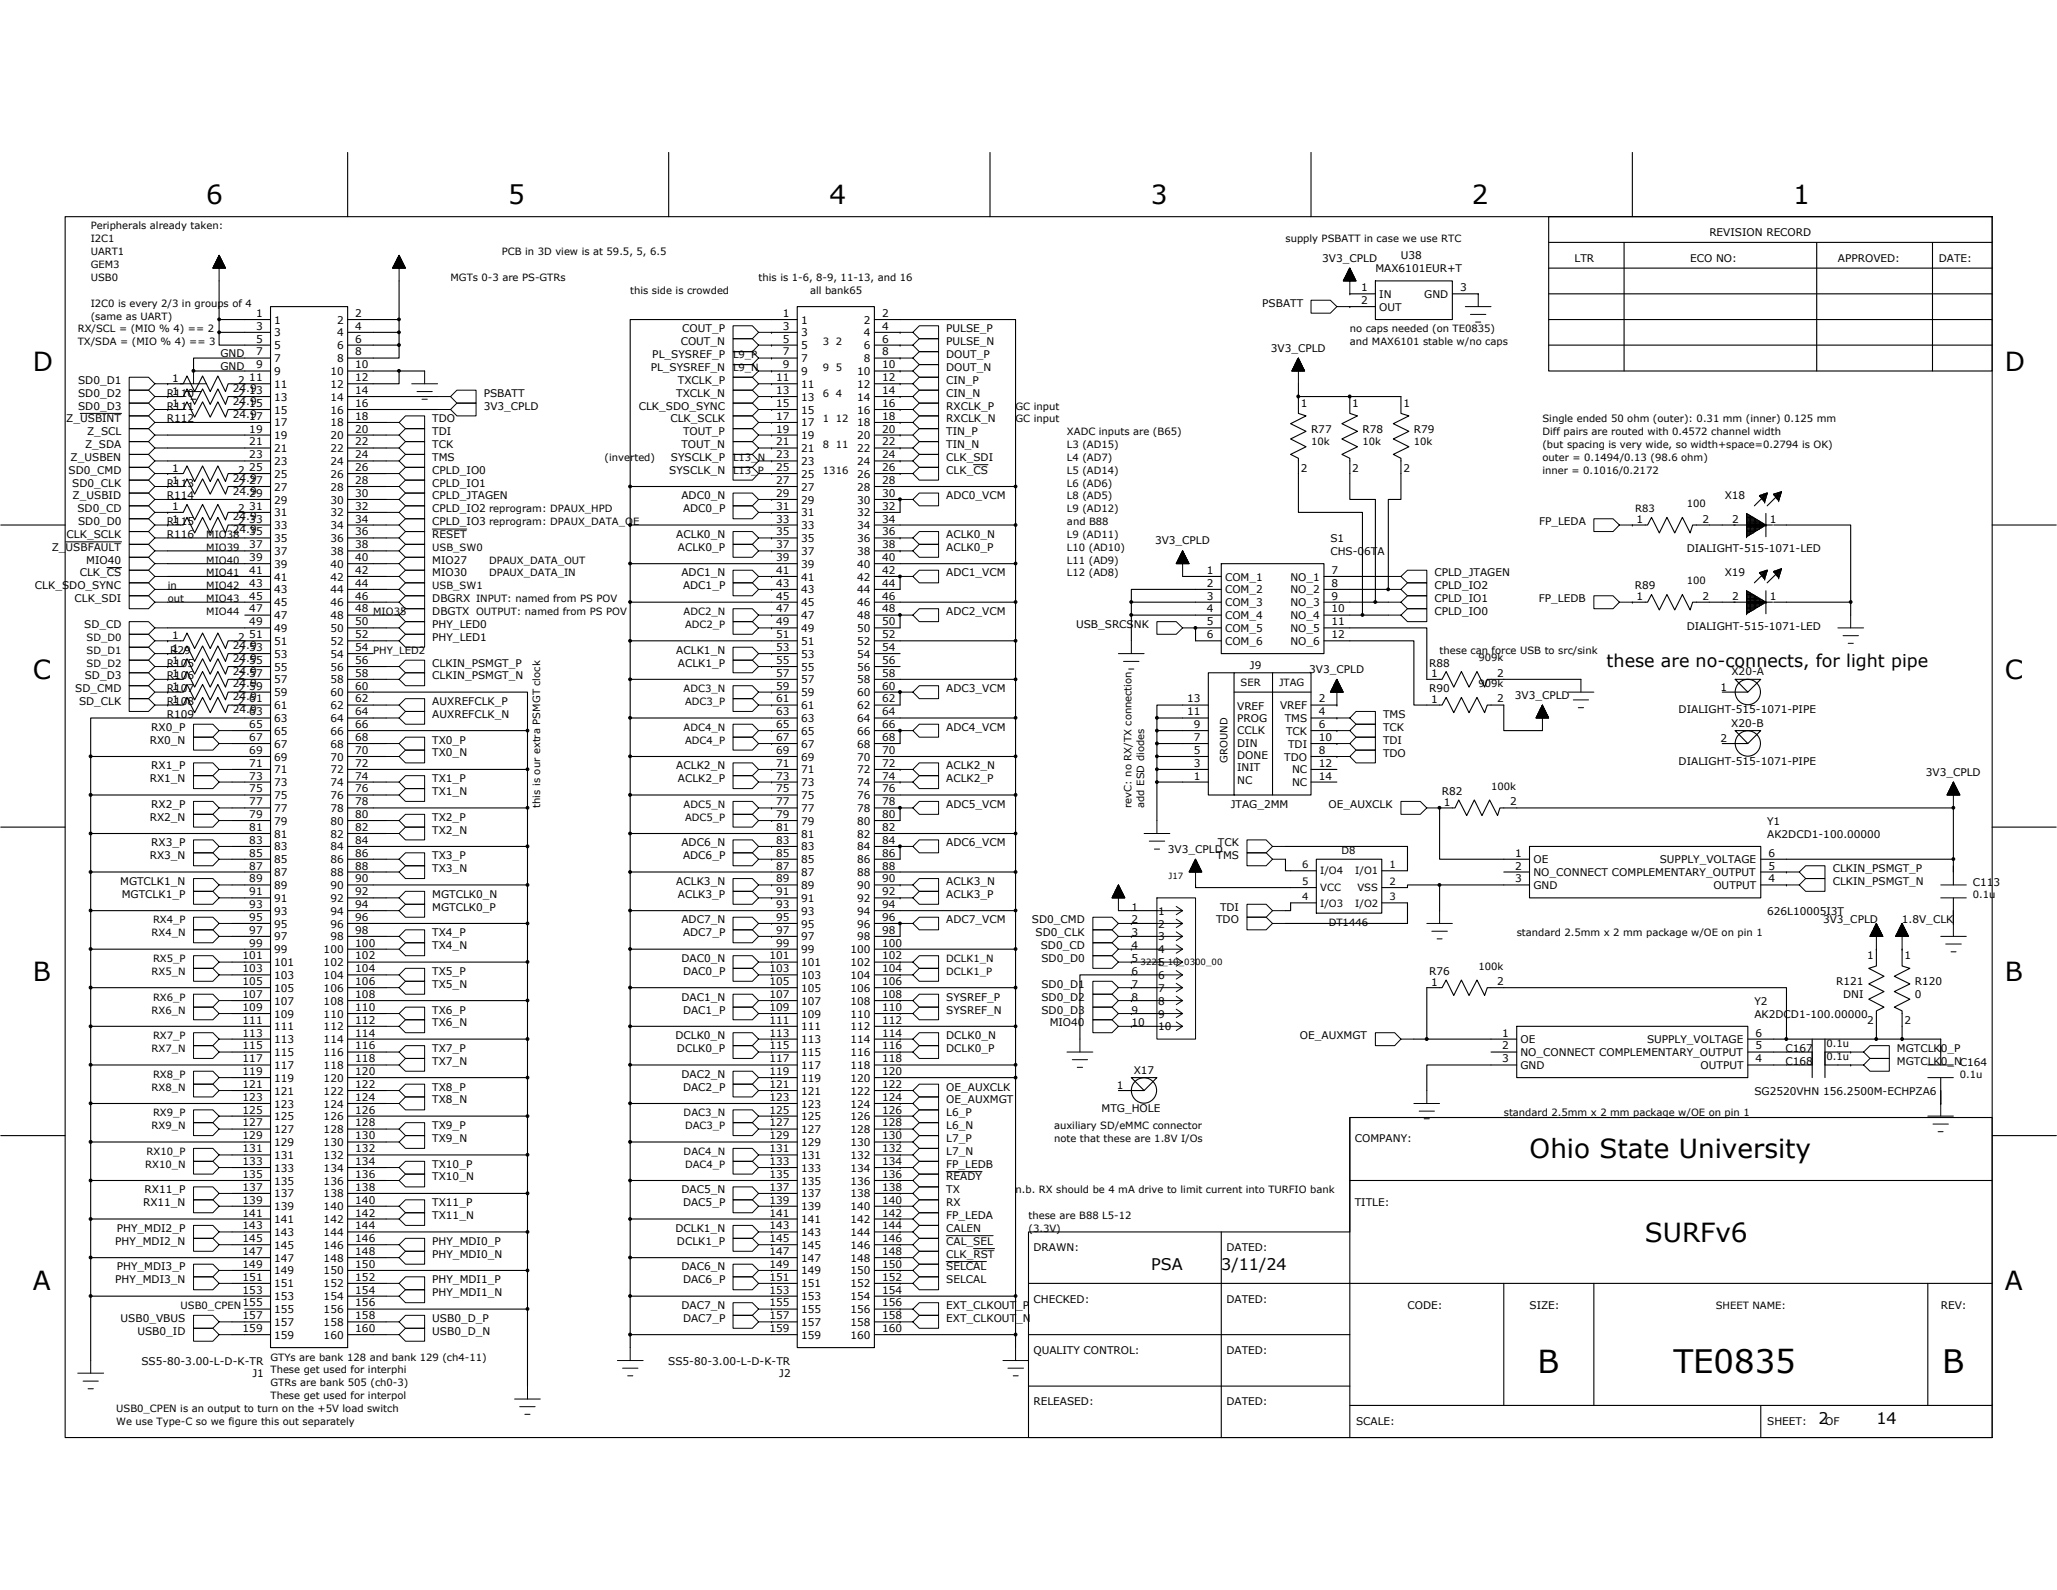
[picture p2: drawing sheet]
<svg xmlns="http://www.w3.org/2000/svg" width="279mm" height="216mm" viewBox="0 0 279 216" stroke-linecap="round" stroke-linejoin="round" font-family="sans-serif">
<defs><g id="words">
<g font-size="4.4">
<text x="227.3" y="186.4">TE0835</text>
<text x="263.8" y="186.4">B</text>
</g>
<text font-size="4.3" x="208.9" y="186.4">B</text>
<g font-size="3.6">
<text x="28" y="27.7">6</text>
<text x="69" y="27.7">5</text>
<text x="112.6" y="27.7">4</text>
<text x="156.3" y="27.7">3</text>
<text x="199.9" y="27.7">2</text>
<text x="243.5" y="27.7">1</text>
<text x="4.5" y="50.4">D</text>
<text x="272.3" y="50.4">D</text>
<text x="4.5" y="92.2">C</text>
<text x="272.3" y="92.2">C</text>
<text x="4.5" y="133.2">B</text>
<text x="272.3" y="133.2">B</text>
<text x="207.8" y="157.3">Ohio State University</text>
<text x="223.4" y="168.6">SURFv6</text>
<text x="4.5" y="175.1">A</text>
<text x="272.3" y="175.1">A</text>
</g>
<text font-size="2.4" x="218.2" y="90.5">these are no-connects, for light pipe</text>
<g font-size="2.2">
<text x="156.4" y="172.5">PSA</text>
<text x="165.9" y="172.5">3/11/24</text>
<text x="247" y="193.4">2</text>
<text x="254.9" y="193.4">14</text>
</g>
<g font-size="1.4">
<text x="12.3" y="31.2">Peripherals already taken:</text>
<text x="12.3" y="32.9">I2C1</text>
<text x="12.3" y="34.7">UART1</text>
<text x="68.2" y="34.7">PCB in 3D view is at 59.5, 5, 6.5</text>
<text x="174.6" y="32.9">supply PSBATT in case we use RTC</text>
<text x="179.6" y="35.5">3V3_CPLD</text>
<text x="190.3" y="35.2">U38</text>
<text x="213.9" y="35.5">LTR</text>
<text x="229.6" y="35.5">ECO NO:</text>
<text x="232.2" y="32">REVISION RECORD</text>
<text x="249.6" y="35.5">APPROVED:</text>
<text x="263.4" y="35.5">DATE:</text>
<text x="12.3" y="36.4">GEM3</text>
<text x="12.3" y="38.1">USB0</text>
<text x="12.3" y="41.6">I2C0 is every 2/3 in groups of 4</text>
<text x="61.2" y="38.1">MGTs 0-3 are PS-GTRs</text>
<text x="85.6" y="39.9">this side is crowded</text>
<text x="103" y="38.1">this is 1-6, 8-9, 11-13, and 16</text>
<text x="110" y="39.9">all bank65</text>
<text x="171.5" y="41.6">PSBATT</text>
<text x="184.9" y="39.5">1</text>
<text x="184.9" y="41.3">2</text>
<text x="186.8" y="37">MAX6101EUR+T</text>
<text x="187.3" y="40.4">IN</text>
<text x="193.5" y="40.4">GND</text>
<text x="198.3" y="39.5">3</text>
<text x="10.6" y="45.1">RX/SCL = (MIO % 4) == 2</text>
<text x="10.6" y="46.9">TX/SDA = (MIO % 4) == 3</text>
<text x="12.3" y="43.4">(same as UART)</text>
<text x="34.8" y="43">1</text>
<text x="34.8" y="44.8">3</text>
<text x="34.8" y="46.5">5</text>
<text x="37.3" y="43.9">1</text>
<text x="37.3" y="45.7">3</text>
<text x="37.3" y="47.4">5</text>
<text x="45.8" y="43.9">2</text>
<text x="45.8" y="45.7">4</text>
<text x="45.8" y="47.4">6</text>
<text x="48.3" y="43">2</text>
<text x="48.3" y="44.8">4</text>
<text x="48.3" y="46.5">6</text>
<text x="92.5" y="46.9">COUT_N</text>
<text x="92.7" y="45.1">COUT_P</text>
<text x="106.3" y="43">1</text>
<text x="106.3" y="44.8">3</text>
<text x="106.3" y="46.5">5</text>
<text x="108.8" y="43.9">1</text>
<text x="108.8" y="45.7">3</text>
<text x="108.8" y="47.4">5</text>
<text x="111.8" y="46.9">3</text>
<text x="113.5" y="46.9">2</text>
<text x="117.3" y="43.9">2</text>
<text x="117.3" y="45.7">4</text>
<text x="117.3" y="47.4">6</text>
<text x="119.8" y="43">2</text>
<text x="119.8" y="44.8">4</text>
<text x="119.8" y="46.5">6</text>
<text x="128.5" y="45.1">PULSE_P</text>
<text x="128.5" y="46.9">PULSE_N</text>
<text x="172.6" y="47.8">3V3_CPLD</text>
<text x="183.3" y="45.1">no caps needed (on TE0835)</text>
<text x="183.3" y="46.9">and MAX6101 stable w/no caps</text>
<text x="187.3" y="42.2">OUT</text>
<text x="10.6" y="52.1">SD0_D1</text>
<text x="10.6" y="53.8">SD0_D2</text>
<text x="22.7" y="53.8">R110</text>
<text x="23.4" y="51.8">1</text>
<text x="23.4" y="53.6">1</text>
<text x="30" y="48.4">GND</text>
<text x="30" y="50.2">GND</text>
<text x="31.6" y="53.2">24.9</text>
<text x="32.3" y="52.1">2</text>
<text x="32.3" y="53.8">2</text>
<text x="33.9" y="51.8">11</text>
<text x="33.9" y="53.5">13</text>
<text x="34.8" y="48.3">7</text>
<text x="34.8" y="50">9</text>
<text x="37.3" y="49.2">7</text>
<text x="37.3" y="50.9">9</text>
<text x="37.3" y="52.7">11</text>
<text x="44.9" y="50.9">10</text>
<text x="44.9" y="52.7">12</text>
<text x="45.8" y="49.2">8</text>
<text x="48.3" y="48.3">8</text>
<text x="48.3" y="50">10</text>
<text x="48.3" y="51.8">12</text>
<text x="48.3" y="53.5">14</text>
<text x="65.7" y="53.8">PSBATT</text>
<text x="88.4" y="50.4">PL_SYSREF_N</text>
<text x="88.6" y="48.6">PL_SYSREF_P</text>
<text x="91.9" y="53.8">TXCLK_N</text>
<text x="92.1" y="52.1">TXCLK_P</text>
<text x="99.6" y="50.4">L9_N</text>
<text x="99.6" y="48.6">L9_P</text>
<text x="105.4" y="51.8">11</text>
<text x="105.4" y="53.5">13</text>
<text x="106.3" y="48.3">7</text>
<text x="106.3" y="50">9</text>
<text x="108.8" y="49.2">7</text>
<text x="108.8" y="50.9">9</text>
<text x="108.8" y="52.7">11</text>
<text x="111.8" y="50.4">9</text>
<text x="111.8" y="53.8">6</text>
<text x="113.5" y="53.8">4</text>
<text x="113.5" y="50.4">5</text>
<text x="116.4" y="50.9">10</text>
<text x="116.4" y="52.7">12</text>
<text x="117.3" y="49.2">8</text>
<text x="119.8" y="48.3">8</text>
<text x="119.8" y="50">10</text>
<text x="119.8" y="51.8">12</text>
<text x="119.8" y="53.5">14</text>
<text x="128.5" y="48.6">DOUT_P</text>
<text x="128.5" y="50.4">DOUT_N</text>
<text x="128.5" y="52.1">CIN_P</text>
<text x="128.5" y="53.8">CIN_N</text>
<text x="9" y="57.4">Z_USBINT</text>
<text x="10.6" y="55.6">SD0_D3</text>
<text x="11.8" y="59.1">Z_SCL</text>
<text x="22.7" y="55.6">R111</text>
<text x="22.7" y="57.4">R112</text>
<text x="23.4" y="55.3">1</text>
<text x="31.6" y="54.9">24.9</text>
<text x="31.6" y="56.7">24.9</text>
<text x="32.3" y="55.6">2</text>
<text x="33.9" y="55.2">15</text>
<text x="33.9" y="57">17</text>
<text x="33.9" y="58.8">19</text>
<text x="37.3" y="54.4">13</text>
<text x="37.3" y="56.2">15</text>
<text x="37.3" y="57.9">17</text>
<text x="37.3" y="59.6">19</text>
<text x="44.9" y="54.4">14</text>
<text x="44.9" y="56.2">16</text>
<text x="44.9" y="57.9">18</text>
<text x="44.9" y="59.6">20</text>
<text x="48.3" y="55.2">16</text>
<text x="48.3" y="57">18</text>
<text x="48.3" y="58.8">20</text>
<text x="58.7" y="57.4">TDO</text>
<text x="58.7" y="59.1">TDI</text>
<text x="65.7" y="55.6">3V3_CPLD</text>
<text x="86.8" y="55.6">CLK_SDO_SYNC</text>
<text x="91.1" y="57.4">CLK_SCLK</text>
<text x="92.8" y="59.1">TOUT_P</text>
<text x="105.4" y="55.2">15</text>
<text x="105.4" y="57">17</text>
<text x="105.4" y="58.8">19</text>
<text x="108.8" y="54.4">13</text>
<text x="108.8" y="56.2">15</text>
<text x="108.8" y="57.9">17</text>
<text x="108.8" y="59.6">19</text>
<text x="111.8" y="57.4">1</text>
<text x="113.5" y="57.4">12</text>
<text x="116.4" y="54.4">14</text>
<text x="116.4" y="56.2">16</text>
<text x="116.4" y="57.9">18</text>
<text x="116.4" y="59.6">20</text>
<text x="119.8" y="55.2">16</text>
<text x="119.8" y="57">18</text>
<text x="119.8" y="58.8">20</text>
<text x="128.5" y="55.6">RXCLK_P</text>
<text x="128.5" y="57.4">RXCLK_N</text>
<text x="128.5" y="59.1">TIN_P</text>
<text x="137.9" y="55.6">GC input</text>
<text x="137.9" y="57.4">GC input</text>
<text x="144.9" y="59.1">XADC inputs are (B65)</text>
<text x="176.7" y="55.2">1</text>
<text x="178.1" y="58.8">R77</text>
<text x="183.7" y="55.2">1</text>
<text x="185.1" y="58.8">R78</text>
<text x="190.6" y="55.2">1</text>
<text x="192" y="58.8">R79</text>
<text x="209.5" y="57.4">Single ended 50 ohm (outer): 0.31 mm (inner) 0.125 mm</text>
<text x="209.5" y="59.1">Diff pairs are routed with 0.4572 channel width</text>
<text x="9.3" y="64.3">SD0_CMD</text>
<text x="9.6" y="62.6">Z_USBEN</text>
<text x="11.6" y="60.8">Z_SDA</text>
<text x="23.4" y="64">1</text>
<text x="23.4" y="65.8">1</text>
<text x="31.6" y="65.4">24.9</text>
<text x="32.3" y="64.3">2</text>
<text x="33.9" y="60.5">21</text>
<text x="33.9" y="62.2">23</text>
<text x="33.9" y="64">25</text>
<text x="33.9" y="65.7">27</text>
<text x="37.3" y="61.4">21</text>
<text x="37.3" y="63.1">23</text>
<text x="37.3" y="64.9">25</text>
<text x="44.9" y="61.4">22</text>
<text x="44.9" y="63.1">24</text>
<text x="44.9" y="64.9">26</text>
<text x="48.3" y="60.5">22</text>
<text x="48.3" y="62.2">24</text>
<text x="48.3" y="64">26</text>
<text x="48.3" y="65.7">28</text>
<text x="58.7" y="60.8">TCK</text>
<text x="58.7" y="62.6">TMS</text>
<text x="58.7" y="64.3">CPLD_IO0</text>
<text x="82.1" y="62.6">(inverted)</text>
<text x="90.9" y="64.3">SYSCLK_N</text>
<text x="91.1" y="62.6">SYSCLK_P</text>
<text x="92.6" y="60.8">TOUT_N</text>
<text x="99.6" y="64.3">L13_P</text>
<text x="99.6" y="62.6">L13_N</text>
<text x="105.4" y="60.5">21</text>
<text x="105.4" y="62.2">23</text>
<text x="105.4" y="64">25</text>
<text x="105.4" y="65.7">27</text>
<text x="108.8" y="61.4">21</text>
<text x="108.8" y="63.1">23</text>
<text x="108.8" y="64.9">25</text>
<text x="111.8" y="60.8">8</text>
<text x="111.8" y="64.3">1316</text>
<text x="113.5" y="60.8">11</text>
<text x="116.4" y="61.4">22</text>
<text x="116.4" y="63.1">24</text>
<text x="116.4" y="64.9">26</text>
<text x="119.8" y="60.5">22</text>
<text x="119.8" y="62.2">24</text>
<text x="119.8" y="64">26</text>
<text x="119.8" y="65.7">28</text>
<text x="128.5" y="60.8">TIN_N</text>
<text x="128.5" y="62.6">CLK_SDI</text>
<text x="128.5" y="64.3">CLK_CS</text>
<text x="144.9" y="60.8">L3 (AD15)</text>
<text x="144.9" y="62.6">L4 (AD7)</text>
<text x="144.9" y="64.3">L5 (AD14)</text>
<text x="176.7" y="64.1">2</text>
<text x="178.1" y="60.5">10k</text>
<text x="183.7" y="64.1">2</text>
<text x="185.1" y="60.5">10k</text>
<text x="190.6" y="64.1">2</text>
<text x="192" y="60.5">10k</text>
<text x="209.5" y="60.8">(but spacing is very wide, so width+space=0.2794 is OK)</text>
<text x="209.5" y="62.6">outer = 0.1494/0.13 (98.6 ohm)</text>
<text x="209.5" y="64.3">inner = 0.1016/0.2172</text>
<text x="9.8" y="66.1">SD0_CLK</text>
<text x="9.9" y="67.8">Z_USBID</text>
<text x="10.5" y="69.6">SD0_CD</text>
<text x="10.6" y="71.3">SD0_D0</text>
<text x="22.7" y="66.1">R113</text>
<text x="22.7" y="67.8">R114</text>
<text x="22.7" y="71.3">R115</text>
<text x="23.4" y="69.3">1</text>
<text x="23.4" y="71">1</text>
<text x="31.6" y="67.2">24.9</text>
<text x="31.6" y="70.7">24.9</text>
<text x="32.3" y="66.1">2</text>
<text x="32.3" y="69.6">2</text>
<text x="32.3" y="71.3">2</text>
<text x="33.9" y="67.5">29</text>
<text x="33.9" y="69.2">31</text>
<text x="33.9" y="71">33</text>
<text x="37.3" y="66.6">27</text>
<text x="37.3" y="68.4">29</text>
<text x="37.3" y="70.1">31</text>
<text x="37.3" y="71.8">33</text>
<text x="44.9" y="66.6">28</text>
<text x="44.9" y="68.4">30</text>
<text x="44.9" y="70.1">32</text>
<text x="44.9" y="71.8">34</text>
<text x="48.3" y="67.5">30</text>
<text x="48.3" y="69.2">32</text>
<text x="48.3" y="71">34</text>
<text x="58.7" y="66.1">CPLD_IO1</text>
<text x="58.7" y="67.8">CPLD_JTAGEN</text>
<text x="58.7" y="69.6">CPLD_IO2 reprogram: DPAUX_HPD</text>
<text x="58.7" y="71.3">CPLD_IO3 reprogram: DPAUX_DATA_OE</text>
<text x="92.6" y="67.8">ADC0_N</text>
<text x="92.8" y="69.6">ADC0_P</text>
<text x="105.4" y="67.5">29</text>
<text x="105.4" y="69.2">31</text>
<text x="105.4" y="71">33</text>
<text x="108.8" y="66.6">27</text>
<text x="108.8" y="68.4">29</text>
<text x="108.8" y="70.1">31</text>
<text x="108.8" y="71.8">33</text>
<text x="116.4" y="66.6">28</text>
<text x="116.4" y="68.4">30</text>
<text x="116.4" y="70.1">32</text>
<text x="116.4" y="71.8">34</text>
<text x="119.8" y="67.5">30</text>
<text x="119.8" y="69.2">32</text>
<text x="119.8" y="71">34</text>
<text x="128.5" y="67.8">ADC0_VCM</text>
<text x="144.9" y="66.1">L6 (AD6)</text>
<text x="144.9" y="67.8">L8 (AD5)</text>
<text x="144.9" y="69.6">L9 (AD12)</text>
<text x="144.9" y="71.3">and B88</text>
<text x="209" y="71.3">FP_LEDA</text>
<text x="222.1" y="69.6">R83</text>
<text x="222.3" y="71">1</text>
<text x="229.1" y="68.9">100</text>
<text x="231.3" y="71">2</text>
<text x="234.3" y="67.8">X18</text>
<text x="235.3" y="71.1">2</text>
<text x="240.4" y="71.1">1</text>
<text x="7" y="74.8">Z_USBFAULT</text>
<text x="9" y="73">CLK_SCLK</text>
<text x="11.7" y="76.5">MIO40</text>
<text x="22.7" y="73">R116</text>
<text x="28" y="73">MIO38</text>
<text x="28" y="74.8">MIO39</text>
<text x="28" y="76.5">MIO40</text>
<text x="31.6" y="72.4">24.9</text>
<text x="33.9" y="72.7">35</text>
<text x="33.9" y="74.4">37</text>
<text x="33.9" y="76.2">39</text>
<text x="33.9" y="77.9">41</text>
<text x="37.3" y="73.6">35</text>
<text x="37.3" y="75.4">37</text>
<text x="37.3" y="77.1">39</text>
<text x="44.9" y="73.6">36</text>
<text x="44.9" y="75.4">38</text>
<text x="44.9" y="77.1">40</text>
<text x="48.3" y="72.7">36</text>
<text x="48.3" y="74.4">38</text>
<text x="48.3" y="76.2">40</text>
<text x="48.3" y="77.9">42</text>
<text x="58.7" y="73">RESET</text>
<text x="58.7" y="76.5">MIO27</text>
<text x="58.7" y="74.8">USB_SW0</text>
<text x="66.4" y="76.5">DPAUX_DATA_OUT</text>
<text x="91.9" y="73">ACLK0_N</text>
<text x="92.1" y="74.8">ACLK0_P</text>
<text x="105.4" y="72.7">35</text>
<text x="105.4" y="74.4">37</text>
<text x="105.4" y="76.2">39</text>
<text x="105.4" y="77.9">41</text>
<text x="108.8" y="73.6">35</text>
<text x="108.8" y="75.4">37</text>
<text x="108.8" y="77.1">39</text>
<text x="116.4" y="73.6">36</text>
<text x="116.4" y="75.4">38</text>
<text x="116.4" y="77.1">40</text>
<text x="119.8" y="72.7">36</text>
<text x="119.8" y="74.4">38</text>
<text x="119.8" y="76.2">40</text>
<text x="119.8" y="77.9">42</text>
<text x="128.5" y="73">ACLK0_N</text>
<text x="128.5" y="74.8">ACLK0_P</text>
<text x="144.9" y="73">L9 (AD11)</text>
<text x="144.9" y="74.8">L10 (AD10)</text>
<text x="144.9" y="76.5">L11 (AD9)</text>
<text x="156.9" y="73.9">3V3_CPLD</text>
<text x="163.9" y="77.9">1</text>
<text x="180.7" y="73.6">S1</text>
<text x="180.7" y="75.4">CHS-06TA</text>
<text x="180.9" y="77.9">7</text>
<text x="229.1" y="75">DIALIGHT-515-1071-LED</text>
<text x="4.7" y="80">CLK_SDO_SYNC</text>
<text x="10.1" y="81.8">CLK_SDI</text>
<text x="10.8" y="78.3">CLK_CS</text>
<text x="22.8" y="80">in</text>
<text x="22.8" y="81.8">out</text>
<text x="28" y="78.3">MIO41</text>
<text x="28" y="83.5">MIO44</text>
<text x="28" y="80">MIO42</text>
<text x="28" y="81.8">MIO43</text>
<text x="33.9" y="79.7">43</text>
<text x="33.9" y="81.4">45</text>
<text x="33.9" y="83.2">47</text>
<text x="37.3" y="78.8">41</text>
<text x="37.3" y="80.6">43</text>
<text x="37.3" y="82.3">45</text>
<text x="44.9" y="78.8">42</text>
<text x="44.9" y="80.6">44</text>
<text x="44.9" y="82.3">46</text>
<text x="48.3" y="79.7">44</text>
<text x="48.3" y="81.4">46</text>
<text x="48.3" y="83.2">48</text>
<text x="50.7" y="83.5">MIO35</text>
<text x="58.7" y="81.8">DBGRX INPUT: named from PS POV</text>
<text x="58.7" y="83.5">DBGTX OUTPUT: named from PS POV</text>
<text x="58.7" y="78.3">MIO30</text>
<text x="58.7" y="80">USB_SW1</text>
<text x="66.4" y="78.3">DPAUX_DATA_IN</text>
<text x="92.6" y="78.3">ADC1_N</text>
<text x="92.8" y="80">ADC1_P</text>
<text x="92.9" y="83.5">ADC2_N</text>
<text x="105.4" y="79.7">43</text>
<text x="105.4" y="81.4">45</text>
<text x="105.4" y="83.2">47</text>
<text x="108.8" y="78.8">41</text>
<text x="108.8" y="80.6">43</text>
<text x="108.8" y="82.3">45</text>
<text x="116.4" y="78.8">42</text>
<text x="116.4" y="80.6">44</text>
<text x="116.4" y="82.3">46</text>
<text x="119.8" y="79.7">44</text>
<text x="119.8" y="81.4">46</text>
<text x="119.8" y="83.2">48</text>
<text x="128.5" y="78.3">ADC1_VCM</text>
<text x="128.5" y="83.5">ADC2_VCM</text>
<text x="144.9" y="78.3">L12 (AD8)</text>
<text x="163.9" y="79.7">2</text>
<text x="163.9" y="81.4">3</text>
<text x="163.9" y="83.2">4</text>
<text x="166.4" y="78.8">COM_1</text>
<text x="166.4" y="80.6">COM_2</text>
<text x="166.4" y="82.3">COM_3</text>
<text x="175.3" y="78.8">NO_1</text>
<text x="175.3" y="80.6">NO_2</text>
<text x="175.3" y="82.3">NO_3</text>
<text x="180.9" y="79.7">8</text>
<text x="180.9" y="81.4">9</text>
<text x="180.9" y="83.2">10</text>
<text x="194.8" y="83.5">CPLD_IO0</text>
<text x="194.8" y="81.8">CPLD_IO1</text>
<text x="194.8" y="80">CPLD_IO2</text>
<text x="194.8" y="78.3">CPLD_JTAGEN</text>
<text x="209" y="81.8">FP_LEDB</text>
<text x="222.1" y="80">R89</text>
<text x="222.3" y="81.5">1</text>
<text x="229.1" y="79.3">100</text>
<text x="231.3" y="81.4">2</text>
<text x="234.3" y="78.3">X19</text>
<text x="235.3" y="81.5">2</text>
<text x="240.4" y="81.5">1</text>
<text x="11.4" y="85.3">SD_CD</text>
<text x="11.8" y="87">SD_D0</text>
<text x="11.8" y="88.8">SD_D1</text>
<text x="23.1" y="88.8">R29</text>
<text x="23.4" y="86.7">1</text>
<text x="23.4" y="88.5">1</text>
<text x="31.6" y="89.9">24.9</text>
<text x="31.6" y="88.1">24.9</text>
<text x="32.3" y="87">2</text>
<text x="32.3" y="88.8">2</text>
<text x="33.9" y="84.9">49</text>
<text x="33.9" y="86.7">51</text>
<text x="33.9" y="88.4">53</text>
<text x="37.3" y="84.1">47</text>
<text x="37.3" y="85.8">49</text>
<text x="37.3" y="87.6">51</text>
<text x="37.3" y="89.3">53</text>
<text x="44.9" y="84.1">48</text>
<text x="44.9" y="85.8">50</text>
<text x="44.9" y="87.6">52</text>
<text x="44.9" y="89.3">54</text>
<text x="48.3" y="84.9">50</text>
<text x="48.3" y="86.7">52</text>
<text x="48.3" y="88.4">54 PHY_LED2</text>
<text x="58.7" y="85.3">PHY_LED0</text>
<text x="58.7" y="87">PHY_LED1</text>
<text x="91.9" y="88.8">ACLK1_N</text>
<text x="93" y="85.3">ADC2_P</text>
<text x="105.4" y="84.9">49</text>
<text x="105.4" y="86.7">51</text>
<text x="105.4" y="88.4">53</text>
<text x="108.8" y="84.1">47</text>
<text x="108.8" y="85.8">49</text>
<text x="108.8" y="87.6">51</text>
<text x="108.8" y="89.3">53</text>
<text x="116.4" y="84.1">48</text>
<text x="116.4" y="85.8">50</text>
<text x="116.4" y="87.6">52</text>
<text x="116.4" y="89.3">54</text>
<text x="119.8" y="84.9">50</text>
<text x="119.8" y="86.7">52</text>
<text x="119.8" y="88.4">54</text>
<text x="146.2" y="85.3">USB_SRCSNK</text>
<text x="163.9" y="84.9">5</text>
<text x="163.9" y="86.7">6</text>
<text x="166.4" y="84.1">COM_4</text>
<text x="166.4" y="85.8">COM_5</text>
<text x="166.4" y="87.6">COM_6</text>
<text x="175.3" y="84.1">NO_4</text>
<text x="175.3" y="85.8">NO_5</text>
<text x="175.3" y="87.6">NO_6</text>
<text x="180.9" y="84.9">11</text>
<text x="180.9" y="86.7">12</text>
<text x="195.5" y="88.8">these can force USB to src/sink</text>
<text x="200.8" y="89.8">909k</text>
<text x="229.1" y="85.5">DIALIGHT-515-1071-LED</text>
<text x="10.2" y="94">SD_CMD</text>
<text x="10.7" y="95.7">SD_CLK</text>
<text x="11.5" y="92.2">SD_D3</text>
<text x="11.8" y="90.5">SD_D2</text>
<text x="22.7" y="90.5">R105</text>
<text x="22.7" y="92.2">R106</text>
<text x="22.7" y="94">R107</text>
<text x="22.7" y="95.7">R108</text>
<text x="23.4" y="90.2">1</text>
<text x="23.4" y="92">1</text>
<text x="23.4" y="93.7">1</text>
<text x="23.4" y="95.5">1</text>
<text x="31.6" y="91.6">24.9</text>
<text x="31.6" y="93.3">24.9</text>
<text x="31.6" y="95.1">24.9</text>
<text x="32.3" y="90.5">2</text>
<text x="32.3" y="92.2">2</text>
<text x="32.3" y="94">2</text>
<text x="32.3" y="95.7">2</text>
<text x="33.9" y="90.1">55</text>
<text x="33.9" y="91.9">57</text>
<text x="33.9" y="93.6">59</text>
<text x="33.9" y="95.4">61</text>
<text x="37.3" y="91.1">55</text>
<text x="37.3" y="92.8">57</text>
<text x="37.3" y="94.5">59</text>
<text x="44.9" y="91.1">56</text>
<text x="44.9" y="92.8">58</text>
<text x="44.9" y="94.5">60</text>
<text x="48.3" y="90.1">56</text>
<text x="48.3" y="91.9">58</text>
<text x="48.3" y="93.6">60</text>
<text x="48.3" y="95.4">62</text>
<text x="58.7" y="90.5">CLKIN_PSMGT_P</text>
<text x="58.7" y="92.2">CLKIN_PSMGT_N</text>
<text x="58.7" y="95.7">AUXREFCLK_P</text>
<text x="92.1" y="90.5">ACLK1_P</text>
<text x="92.9" y="94">ADC3_N</text>
<text x="93" y="95.7">ADC3_P</text>
<text x="105.4" y="90.1">55</text>
<text x="105.4" y="91.9">57</text>
<text x="105.4" y="93.6">59</text>
<text x="105.4" y="95.4">61</text>
<text x="108.8" y="91.1">55</text>
<text x="108.8" y="92.8">57</text>
<text x="108.8" y="94.5">59</text>
<text x="116.4" y="91.1">56</text>
<text x="116.4" y="92.8">58</text>
<text x="116.4" y="94.5">60</text>
<text x="119.8" y="90.1">56</text>
<text x="119.8" y="91.9">58</text>
<text x="119.8" y="93.6">60</text>
<text x="119.8" y="95.4">62</text>
<text x="128.5" y="94">ADC3_VCM</text>
<text x="161.3" y="95.4">13</text>
<text x="168.5" y="93.1">SER</text>
<text x="169.8" y="90.8">J9</text>
<text x="173.7" y="93.1">JTAG</text>
<text x="177.8" y="91.4">3V3_CPLD</text>
<text x="179.2" y="95.4">2</text>
<text x="194.1" y="90.5">R88</text>
<text x="194.1" y="94">R90</text>
<text x="194.4" y="92">1</text>
<text x="194.4" y="95.5">1</text>
<text x="200.8" y="93.3">909k</text>
<text x="203.3" y="91.9">2</text>
<text x="203.3" y="95.4">2</text>
<text x="205.8" y="94.9">3V3_CPLD</text>
<text x="233.7" y="93.8">1</text>
<text x="235.2" y="91.7">X20-A</text>
<text x="20.3" y="101">RX0_N</text>
<text x="20.6" y="99.2">RX0_P</text>
<text x="22.7" y="97.5">R109</text>
<text x="31.6" y="96.8">24.9</text>
<text x="33.9" y="97.1">63</text>
<text x="33.9" y="98.9">65</text>
<text x="33.9" y="100.6">67</text>
<text x="37.3" y="96.3">61</text>
<text x="37.3" y="98">63</text>
<text x="37.3" y="99.8">65</text>
<text x="37.3" y="101.5">67</text>
<text x="44.9" y="96.3">62</text>
<text x="44.9" y="98">64</text>
<text x="44.9" y="99.8">66</text>
<text x="44.9" y="101.5">68</text>
<text x="48.3" y="97.1">64</text>
<text x="48.3" y="98.9">66</text>
<text x="48.3" y="100.6">68</text>
<text x="58.7" y="97.5">AUXREFCLK_N</text>
<text x="58.7" y="101">TX0_P</text>
<text x="92.9" y="99.2">ADC4_N</text>
<text x="93" y="101">ADC4_P</text>
<text x="105.4" y="97.1">63</text>
<text x="105.4" y="98.9">65</text>
<text x="105.4" y="100.6">67</text>
<text x="108.8" y="96.3">61</text>
<text x="108.8" y="98">63</text>
<text x="108.8" y="99.8">65</text>
<text x="108.8" y="101.5">67</text>
<text x="116.4" y="96.3">62</text>
<text x="116.4" y="98">64</text>
<text x="116.4" y="99.8">66</text>
<text x="116.4" y="101.5">68</text>
<text x="119.8" y="97.1">64</text>
<text x="119.8" y="98.9">66</text>
<text x="119.8" y="100.6">68</text>
<text x="128.5" y="99.2">ADC4_VCM</text>
<text x="161.3" y="97.1">11</text>
<text x="162.2" y="100.6">7</text>
<text x="162.2" y="98.9">9</text>
<text x="168" y="98">PROG</text>
<text x="168" y="96.4">VREF</text>
<text x="168" y="101.4">DIN</text>
<text x="168" y="99.7">CCLK</text>
<text x="173.9" y="96.3">VREF</text>
<text x="174.5" y="98">TMS</text>
<text x="174.7" y="99.8">TCK</text>
<text x="175" y="101.5">TDI</text>
<text x="179.2" y="97.1">4</text>
<text x="179.2" y="98.9">6</text>
<text x="179.2" y="100.6">10</text>
<text x="187.9" y="97.5">TMS</text>
<text x="187.9" y="99.2">TCK</text>
<text x="187.9" y="101">TDI</text>
<text x="228" y="96.8">DIALIGHT-515-1071-PIPE</text>
<text x="233.7" y="100.8">2</text>
<text x="235.2" y="98.7">X20-B</text>
<text x="20.3" y="106.2">RX1_N</text>
<text x="20.6" y="104.5">RX1_P</text>
<text x="33.9" y="102.4">69</text>
<text x="33.9" y="104.1">71</text>
<text x="33.9" y="105.9">73</text>
<text x="33.9" y="107.6">75</text>
<text x="37.3" y="103.3">69</text>
<text x="37.3" y="105">71</text>
<text x="37.3" y="106.7">73</text>
<text x="44.9" y="103.3">70</text>
<text x="44.9" y="105">72</text>
<text x="44.9" y="106.7">74</text>
<text x="48.3" y="102.4">70</text>
<text x="48.3" y="104.1">72</text>
<text x="48.3" y="105.9">74</text>
<text x="48.3" y="107.6">76</text>
<text x="58.7" y="102.7">TX0_N</text>
<text x="58.7" y="106.2">TX1_P</text>
<text x="58.7" y="107.9">TX1_N</text>
<text x="91.9" y="104.5">ACLK2_N</text>
<text x="92.1" y="106.2">ACLK2_P</text>
<text x="105.4" y="102.4">69</text>
<text x="105.4" y="104.1">71</text>
<text x="105.4" y="105.9">73</text>
<text x="105.4" y="107.6">75</text>
<text x="108.8" y="103.3">69</text>
<text x="108.8" y="105">71</text>
<text x="108.8" y="106.7">73</text>
<text x="116.4" y="103.3">70</text>
<text x="116.4" y="105">72</text>
<text x="116.4" y="106.7">74</text>
<text x="119.8" y="102.4">70</text>
<text x="119.8" y="104.1">72</text>
<text x="119.8" y="105.9">74</text>
<text x="119.8" y="107.6">76</text>
<text x="128.5" y="104.5">ACLK2_N</text>
<text x="128.5" y="106.2">ACLK2_P</text>
<text x="162.2" y="105.9">1</text>
<text x="162.2" y="104.1">3</text>
<text x="162.2" y="102.4">5</text>
<text x="166.8" y="103.6" transform="rotate(-90 166.8 103.6)">GROUND</text>
<text x="168" y="106.4">NC</text>
<text x="168" y="104.7">INIT</text>
<text x="168" y="103.1">DONE</text>
<text x="174.4" y="103.3">TDO</text>
<text x="175.5" y="105">NC</text>
<text x="175.5" y="106.7">NC</text>
<text x="179.2" y="104.1">12</text>
<text x="179.2" y="105.9">14</text>
<text x="179.2" y="102.4">8</text>
<text x="187.9" y="102.7">TDO</text>
<text x="195.9" y="108">R82</text>
<text x="202.5" y="107.2">100k</text>
<text x="228" y="103.8">DIALIGHT-515-1071-PIPE</text>
<text x="261.6" y="105.3">3V3_CPLD</text>
<text x="20.3" y="111.4">RX2_N</text>
<text x="20.6" y="109.7">RX2_P</text>
<text x="33.9" y="109.3">77</text>
<text x="33.9" y="111.1">79</text>
<text x="33.9" y="112.8">81</text>
<text x="37.3" y="108.5">75</text>
<text x="37.3" y="110.3">77</text>
<text x="37.3" y="112">79</text>
<text x="37.3" y="113.7">81</text>
<text x="44.9" y="108.5">76</text>
<text x="44.9" y="110.3">78</text>
<text x="44.9" y="112">80</text>
<text x="44.9" y="113.7">82</text>
<text x="48.3" y="109.3">78</text>
<text x="48.3" y="111.1">80</text>
<text x="48.3" y="112.8">82</text>
<text x="58.7" y="111.4">TX2_P</text>
<text x="58.7" y="113.2">TX2_N</text>
<text x="73.4" y="109.7" transform="rotate(-90 73.4 109.7)">this is our extra PSMGT clock</text>
<text x="92.9" y="109.7">ADC5_N</text>
<text x="93" y="111.4">ADC5_P</text>
<text x="105.4" y="109.3">77</text>
<text x="105.4" y="111.1">79</text>
<text x="105.4" y="112.8">81</text>
<text x="108.8" y="108.5">75</text>
<text x="108.8" y="110.3">77</text>
<text x="108.8" y="112">79</text>
<text x="108.8" y="113.7">81</text>
<text x="116.4" y="108.5">76</text>
<text x="116.4" y="110.3">78</text>
<text x="116.4" y="112">80</text>
<text x="116.4" y="113.7">82</text>
<text x="119.8" y="109.3">78</text>
<text x="119.8" y="111.1">80</text>
<text x="119.8" y="112.8">82</text>
<text x="128.5" y="109.7">ADC5_VCM</text>
<text x="153.7" y="109.7" transform="rotate(-90 153.7 109.7)">revC: no RX/TX connection</text>
<text x="155.4" y="109.7" transform="rotate(-90 155.4 109.7)">add ESD diodes</text>
<text x="167.2" y="109.7">JTAG_2MM</text>
<text x="180.5" y="109.7">OE_AUXCLK</text>
<text x="196.1" y="109.4">1</text>
<text x="205.1" y="109.3">2</text>
<text x="240" y="112">Y1</text>
<text x="240" y="113.7">AK2DCD1-100.00000</text>
<text x="20.3" y="116.7">RX3_N</text>
<text x="20.6" y="114.9">RX3_P</text>
<text x="33.9" y="114.6">83</text>
<text x="33.9" y="116.3">85</text>
<text x="33.9" y="118.1">87</text>
<text x="33.9" y="119.8">89</text>
<text x="37.3" y="115.5">83</text>
<text x="37.3" y="117.2">85</text>
<text x="37.3" y="119">87</text>
<text x="44.9" y="115.5">84</text>
<text x="44.9" y="117.2">86</text>
<text x="44.9" y="119">88</text>
<text x="48.3" y="114.6">84</text>
<text x="48.3" y="116.3">86</text>
<text x="48.3" y="118.1">88</text>
<text x="48.3" y="119.8">90</text>
<text x="58.7" y="116.7">TX3_P</text>
<text x="58.7" y="118.4">TX3_N</text>
<text x="92.6" y="114.9">ADC6_N</text>
<text x="92.8" y="116.7">ADC6_P</text>
<text x="105.4" y="114.6">83</text>
<text x="105.4" y="116.3">85</text>
<text x="105.4" y="118.1">87</text>
<text x="105.4" y="119.8">89</text>
<text x="108.8" y="115.5">83</text>
<text x="108.8" y="117.2">85</text>
<text x="108.8" y="119">87</text>
<text x="116.4" y="115.5">84</text>
<text x="116.4" y="117.2">86</text>
<text x="116.4" y="119">88</text>
<text x="119.8" y="114.6">84</text>
<text x="119.8" y="116.3">86</text>
<text x="119.8" y="118.1">88</text>
<text x="119.8" y="119.8">90</text>
<text x="128.5" y="114.9">ADC6_VCM</text>
<text x="158.6" y="115.8">3V3_CPLD</text>
<text x="165.2" y="116.7">TMS</text>
<text x="165.4" y="114.9">TCK</text>
<text x="176.9" y="117.9">6</text>
<text x="179.3" y="118.7">I/O4</text>
<text x="182.2" y="116">D8</text>
<text x="184.1" y="118.7">I/O1</text>
<text x="188.7" y="117.9">1</text>
<text x="205.8" y="116.3">1</text>
<text x="205.8" y="118.1">2</text>
<text x="205.8" y="119.8">3</text>
<text x="208.3" y="117.2">OE</text>
<text x="208.3" y="119">NO_CONNECT COMPLEMENTARY_OUTPUT</text>
<text x="225.4" y="117.2">SUPPLY_VOLTAGE</text>
<text x="240.2" y="119.8">4</text>
<text x="240.2" y="118.1">5</text>
<text x="240.2" y="116.3">6</text>
<text x="248.9" y="118.4">CLKIN_PSMGT_P</text>
<text x="16.3" y="120.2">MGTCLK1_N</text>
<text x="16.5" y="121.9">MGTCLK1_P</text>
<text x="20.8" y="125.4">RX4_P</text>
<text x="33.9" y="121.6">91</text>
<text x="33.9" y="123.3">93</text>
<text x="33.9" y="125.1">95</text>
<text x="37.3" y="120.7">89</text>
<text x="37.3" y="122.5">91</text>
<text x="37.3" y="124.2">93</text>
<text x="37.3" y="125.9">95</text>
<text x="44.9" y="120.7">90</text>
<text x="44.9" y="122.5">92</text>
<text x="44.9" y="124.2">94</text>
<text x="44.9" y="125.9">96</text>
<text x="48.3" y="121.6">92</text>
<text x="48.3" y="123.3">94</text>
<text x="48.3" y="125.1">96</text>
<text x="58.7" y="121.9">MGTCLK0_N</text>
<text x="58.7" y="123.7">MGTCLK0_P</text>
<text x="91.9" y="120.2">ACLK3_N</text>
<text x="92.1" y="121.9">ACLK3_P</text>
<text x="92.6" y="125.4">ADC7_N</text>
<text x="105.4" y="121.6">91</text>
<text x="105.4" y="123.3">93</text>
<text x="105.4" y="125.1">95</text>
<text x="108.8" y="120.7">89</text>
<text x="108.8" y="122.5">91</text>
<text x="108.8" y="124.2">93</text>
<text x="108.8" y="125.9">95</text>
<text x="116.4" y="120.7">90</text>
<text x="116.4" y="122.5">92</text>
<text x="116.4" y="124.2">94</text>
<text x="116.4" y="125.9">96</text>
<text x="119.8" y="121.6">92</text>
<text x="119.8" y="123.3">94</text>
<text x="119.8" y="125.1">96</text>
<text x="128.5" y="120.2">ACLK3_N</text>
<text x="128.5" y="121.9">ACLK3_P</text>
<text x="128.5" y="125.4">ADC7_VCM</text>
<text x="140.2" y="125.4">SD0_CMD</text>
<text x="153.7" y="123.7">1</text>
<text x="153.7" y="125.4">2</text>
<text x="157.3" y="124.2">1</text>
<text x="157.3" y="125.9">2</text>
<text x="165.2" y="125.4">TDO</text>
<text x="165.7" y="123.7">TDI</text>
<text x="176.9" y="120.2">5</text>
<text x="176.9" y="122.3">4</text>
<text x="179.3" y="121">VCC</text>
<text x="179.3" y="123.1">I/O3</text>
<text x="180.5" y="125.8">DT1446</text>
<text x="184.1" y="123.1">I/O2</text>
<text x="184.4" y="121">VSS</text>
<text x="188.7" y="120.2">2</text>
<text x="188.7" y="122.3">3</text>
<text x="208.3" y="120.7">GND</text>
<text x="232.7" y="120.7">OUTPUT</text>
<text x="240" y="124.2">626L10005I3T</text>
<text x="247.6" y="125.4">3V3_CPLD</text>
<text x="248.9" y="120.2">CLKIN_PSMGT_N</text>
<text x="258.3" y="125.4">1.8V_CLK</text>
<text x="267.9" y="120.4">C113</text>
<text x="267.9" y="121.9">0.1u</text>
<text x="20.6" y="127.1">RX4_N</text>
<text x="20.8" y="130.6">RX5_P</text>
<text x="33" y="130.3">101</text>
<text x="33.9" y="126.8">97</text>
<text x="33.9" y="128.5">99</text>
<text x="37.3" y="127.7">97</text>
<text x="37.3" y="129.4">99</text>
<text x="37.3" y="131.2">101</text>
<text x="44" y="129.4">100</text>
<text x="44" y="131.2">102</text>
<text x="44.9" y="127.7">98</text>
<text x="48.3" y="126.8">98</text>
<text x="48.3" y="128.5">100</text>
<text x="48.3" y="130.3">102</text>
<text x="58.7" y="127.1">TX4_P</text>
<text x="58.7" y="128.9">TX4_N</text>
<text x="92.6" y="130.6">DAC0_N</text>
<text x="92.8" y="127.1">ADC7_P</text>
<text x="104.5" y="130.3">101</text>
<text x="105.4" y="126.8">97</text>
<text x="105.4" y="128.5">99</text>
<text x="108.8" y="127.7">97</text>
<text x="108.8" y="129.4">99</text>
<text x="108.8" y="131.2">101</text>
<text x="115.5" y="129.4">100</text>
<text x="115.5" y="131.2">102</text>
<text x="116.4" y="127.7">98</text>
<text x="119.8" y="126.8">98</text>
<text x="119.8" y="128.5">100</text>
<text x="119.8" y="130.3">102</text>
<text x="128.5" y="130.6">DCLK1_N</text>
<text x="140.7" y="127.1">SD0_CLK</text>
<text x="141.4" y="128.9">SD0_CD</text>
<text x="141.5" y="130.6">SD0_D0</text>
<text x="153.7" y="127.1">3</text>
<text x="153.7" y="128.9">4</text>
<text x="153.7" y="130.6">5</text>
<text x="157.3" y="127.7">3</text>
<text x="157.3" y="129.4">4</text>
<text x="157.3" y="131.2">5</text>
<text x="200.8" y="131.7">100k</text>
<text x="206" y="127.1">standard 2.5mm x 2 mm package w/OE on pin 1</text>
<text x="253.6" y="130.3">1</text>
<text x="258.7" y="130.3">1</text>
<text x="20.6" y="132.4">RX5_N</text>
<text x="20.6" y="137.6">RX6_N</text>
<text x="20.8" y="135.9">RX6_P</text>
<text x="33" y="132">103</text>
<text x="33" y="133.8">105</text>
<text x="33" y="135.5">107</text>
<text x="33" y="137.3">109</text>
<text x="37.3" y="132.9">103</text>
<text x="37.3" y="134.7">105</text>
<text x="37.3" y="136.4">107</text>
<text x="44" y="132.9">104</text>
<text x="44" y="134.7">106</text>
<text x="44" y="136.4">108</text>
<text x="48.3" y="132">104</text>
<text x="48.3" y="133.8">106</text>
<text x="48.3" y="135.5">108</text>
<text x="48.3" y="137.3">110</text>
<text x="58.7" y="132.4">TX5_P</text>
<text x="58.7" y="134.1">TX5_N</text>
<text x="58.7" y="137.6">TX6_P</text>
<text x="92.6" y="135.9">DAC1_N</text>
<text x="92.8" y="132.4">DAC0_P</text>
<text x="92.8" y="137.6">DAC1_P</text>
<text x="104.5" y="132">103</text>
<text x="104.5" y="133.8">105</text>
<text x="104.5" y="135.5">107</text>
<text x="104.5" y="137.3">109</text>
<text x="108.8" y="132.9">103</text>
<text x="108.8" y="134.7">105</text>
<text x="108.8" y="136.4">107</text>
<text x="115.5" y="132.9">104</text>
<text x="115.5" y="134.7">106</text>
<text x="115.5" y="136.4">108</text>
<text x="119.8" y="132">104</text>
<text x="119.8" y="133.8">106</text>
<text x="119.8" y="135.5">108</text>
<text x="119.8" y="137.3">110</text>
<text x="128.5" y="135.9">SYSREF_P</text>
<text x="128.5" y="137.6">SYSREF_N</text>
<text x="128.5" y="132.4">DCLK1_P</text>
<text x="141.5" y="134.1">SD0_D1</text>
<text x="141.5" y="135.9">SD0_D2</text>
<text x="141.5" y="137.6">SD0_D3</text>
<text x="153.7" y="132.4">6</text>
<text x="153.7" y="134.1">7</text>
<text x="153.7" y="135.9">8</text>
<text x="153.7" y="137.6">9</text>
<text x="157.3" y="132.9">6</text>
<text x="157.3" y="134.7">7</text>
<text x="157.3" y="136.4">8</text>
<text x="194.1" y="132.4">R76</text>
<text x="194.4" y="133.9">1</text>
<text x="203.3" y="133.8">2</text>
<text x="238.3" y="136.4">Y2</text>
<text x="249.4" y="133.8">R121</text>
<text x="250.3" y="135.6">DNI</text>
<text x="260.1" y="133.8">R120</text>
<text x="260.1" y="135.6">0</text>
<text x="20.6" y="142.9">RX7_N</text>
<text x="20.8" y="141.1">RX7_P</text>
<text x="33" y="139">111</text>
<text x="33" y="140.8">113</text>
<text x="33" y="142.5">115</text>
<text x="37.3" y="138.2">109</text>
<text x="37.3" y="139.9">111</text>
<text x="37.3" y="141.6">113</text>
<text x="37.3" y="143.4">115</text>
<text x="44" y="138.2">110</text>
<text x="44" y="139.9">112</text>
<text x="44" y="141.6">114</text>
<text x="44" y="143.4">116</text>
<text x="48.3" y="139">112</text>
<text x="48.3" y="140.8">114</text>
<text x="48.3" y="142.5">116</text>
<text x="58.7" y="139.4">TX6_N</text>
<text x="58.7" y="142.9">TX7_P</text>
<text x="91.7" y="141.1">DCLK0_N</text>
<text x="91.9" y="142.9">DCLK0_P</text>
<text x="104.5" y="139">111</text>
<text x="104.5" y="140.8">113</text>
<text x="104.5" y="142.5">115</text>
<text x="108.8" y="138.2">109</text>
<text x="108.8" y="139.9">111</text>
<text x="108.8" y="141.6">113</text>
<text x="108.8" y="143.4">115</text>
<text x="115.5" y="138.2">110</text>
<text x="115.5" y="139.9">112</text>
<text x="115.5" y="141.6">114</text>
<text x="115.5" y="143.4">116</text>
<text x="119.8" y="139">112</text>
<text x="119.8" y="140.8">114</text>
<text x="119.8" y="142.5">116</text>
<text x="128.5" y="141.1">DCLK0_N</text>
<text x="128.5" y="142.9">DCLK0_P</text>
<text x="142.6" y="139.4">MIO40</text>
<text x="153.7" y="139.4">10</text>
<text x="157.3" y="138.2">9</text>
<text x="157.3" y="139.9">10</text>
<text x="176.6" y="141.1">OE_AUXMGT</text>
<text x="204" y="140.8">1</text>
<text x="204" y="142.5">2</text>
<text x="206.5" y="141.6">OE</text>
<text x="206.5" y="143.4">NO_CONNECT COMPLEMENTARY_OUTPUT</text>
<text x="223.7" y="141.6">SUPPLY_VOLTAGE</text>
<text x="238.3" y="138.2">AK2DCD1-100.00000</text>
<text x="238.5" y="142.5">5</text>
<text x="238.5" y="140.8">6</text>
<text x="242.5" y="142.9">C167</text>
<text x="248.1" y="142.1">0.1u</text>
<text x="248.1" y="143.9">0.1u</text>
<text x="253.6" y="139.1">2</text>
<text x="257.7" y="142.9">MGTCLK0_P</text>
<text x="258.7" y="139.1">2</text>
<text x="20.6" y="148.1">RX8_N</text>
<text x="20.8" y="146.3">RX8_P</text>
<text x="33" y="144.3">117</text>
<text x="33" y="146">119</text>
<text x="33" y="147.7">121</text>
<text x="33" y="149.5">123</text>
<text x="37.3" y="145.2">117</text>
<text x="37.3" y="146.9">119</text>
<text x="37.3" y="148.6">121</text>
<text x="44" y="145.2">118</text>
<text x="44" y="146.9">120</text>
<text x="44" y="148.6">122</text>
<text x="48.3" y="144.3">118</text>
<text x="48.3" y="146">120</text>
<text x="48.3" y="147.7">122</text>
<text x="48.3" y="149.5">124</text>
<text x="58.7" y="144.6">TX7_N</text>
<text x="58.7" y="148.1">TX8_P</text>
<text x="58.7" y="149.8">TX8_N</text>
<text x="92.6" y="146.3">DAC2_N</text>
<text x="92.8" y="148.1">DAC2_P</text>
<text x="104.5" y="144.3">117</text>
<text x="104.5" y="146">119</text>
<text x="104.5" y="147.7">121</text>
<text x="104.5" y="149.5">123</text>
<text x="108.8" y="145.2">117</text>
<text x="108.8" y="146.9">119</text>
<text x="108.8" y="148.6">121</text>
<text x="115.5" y="145.2">118</text>
<text x="115.5" y="146.9">120</text>
<text x="115.5" y="148.6">122</text>
<text x="119.8" y="144.3">118</text>
<text x="119.8" y="146">120</text>
<text x="119.8" y="147.7">122</text>
<text x="119.8" y="149.5">124</text>
<text x="128.5" y="148.1">OE_AUXCLK</text>
<text x="128.5" y="149.8">OE_AUXMGT</text>
<text x="151.7" y="147.9">1</text>
<text x="154" y="145.8">X17</text>
<text x="204" y="144.3">3</text>
<text x="206.5" y="145.2">GND</text>
<text x="231" y="145.2">OUTPUT</text>
<text x="238.3" y="148.6">SG2520VHN 156.2500M-ECHPZA6</text>
<text x="238.5" y="144.3">4</text>
<text x="242.5" y="144.6">C168</text>
<text x="257.7" y="144.6">MGTCLK0_NC164</text>
<text x="266.2" y="146.3">0.1u</text>
<text x="20.6" y="153.3">RX9_N</text>
<text x="20.8" y="151.6">RX9_P</text>
<text x="33" y="151.2">125</text>
<text x="33" y="153">127</text>
<text x="33" y="154.7">129</text>
<text x="37.3" y="150.4">123</text>
<text x="37.3" y="152.1">125</text>
<text x="37.3" y="153.9">127</text>
<text x="37.3" y="155.6">129</text>
<text x="44" y="150.4">124</text>
<text x="44" y="152.1">126</text>
<text x="44" y="153.9">128</text>
<text x="44" y="155.6">130</text>
<text x="48.3" y="151.2">126</text>
<text x="48.3" y="153">128</text>
<text x="48.3" y="154.7">130</text>
<text x="58.7" y="153.3">TX9_P</text>
<text x="58.7" y="155.1">TX9_N</text>
<text x="92.9" y="151.6">DAC3_N</text>
<text x="93" y="153.3">DAC3_P</text>
<text x="104.5" y="151.2">125</text>
<text x="104.5" y="153">127</text>
<text x="104.5" y="154.7">129</text>
<text x="108.8" y="150.4">123</text>
<text x="108.8" y="152.1">125</text>
<text x="108.8" y="153.9">127</text>
<text x="108.8" y="155.6">129</text>
<text x="115.5" y="150.4">124</text>
<text x="115.5" y="152.1">126</text>
<text x="115.5" y="153.9">128</text>
<text x="115.5" y="155.6">130</text>
<text x="119.8" y="151.2">126</text>
<text x="119.8" y="153">128</text>
<text x="119.8" y="154.7">130</text>
<text x="128.5" y="151.6">L6_P</text>
<text x="128.5" y="153.3">L6_N</text>
<text x="128.5" y="155.1">L7_P</text>
<text x="143.2" y="153.3">auxiliary SD/eMMC connector</text>
<text x="143.2" y="155.1">note that these are 1.8V I/Os</text>
<text x="149.6" y="150.9">MTG_HOLE</text>
<text x="184" y="155.1">COMPANY:</text>
<text x="204.3" y="151.6">standard 2.5mm x 2 mm package w/OE on pin 1</text>
<text x="19.7" y="158.5">RX10_N</text>
<text x="19.9" y="156.8">RX10_P</text>
<text x="33" y="156.5">131</text>
<text x="33" y="158.2">133</text>
<text x="33" y="159.9">135</text>
<text x="33" y="161.7">137</text>
<text x="37.3" y="157.4">131</text>
<text x="37.3" y="159.1">133</text>
<text x="37.3" y="160.8">135</text>
<text x="44" y="157.4">132</text>
<text x="44" y="159.1">134</text>
<text x="44" y="160.8">136</text>
<text x="48.3" y="156.5">132</text>
<text x="48.3" y="158.2">134</text>
<text x="48.3" y="159.9">136</text>
<text x="48.3" y="161.7">138</text>
<text x="58.7" y="158.5">TX10_P</text>
<text x="58.7" y="160.3">TX10_N</text>
<text x="92.9" y="156.8">DAC4_N</text>
<text x="93" y="158.5">DAC4_P</text>
<text x="104.5" y="156.5">131</text>
<text x="104.5" y="158.2">133</text>
<text x="104.5" y="159.9">135</text>
<text x="104.5" y="161.7">137</text>
<text x="108.8" y="157.4">131</text>
<text x="108.8" y="159.1">133</text>
<text x="108.8" y="160.8">135</text>
<text x="115.5" y="157.4">132</text>
<text x="115.5" y="159.1">134</text>
<text x="115.5" y="160.8">136</text>
<text x="119.8" y="156.5">132</text>
<text x="119.8" y="158.2">134</text>
<text x="119.8" y="159.9">136</text>
<text x="119.8" y="161.7">138</text>
<text x="128.5" y="160.3">READY</text>
<text x="128.5" y="156.8">L7_N</text>
<text x="128.5" y="158.5">FP_LEDB</text>
<text x="15.9" y="167.3">PHY_MDI2_P</text>
<text x="19.4" y="163.8">RX11_N</text>
<text x="19.6" y="162.1">RX11_P</text>
<text x="33" y="163.4">139</text>
<text x="33" y="165.2">141</text>
<text x="33" y="166.9">143</text>
<text x="37.3" y="162.6">137</text>
<text x="37.3" y="164.3">139</text>
<text x="37.3" y="166.1">141</text>
<text x="37.3" y="167.8">143</text>
<text x="44" y="162.6">138</text>
<text x="44" y="164.3">140</text>
<text x="44" y="166.1">142</text>
<text x="44" y="167.8">144</text>
<text x="48.3" y="163.4">140</text>
<text x="48.3" y="165.2">142</text>
<text x="48.3" y="166.9">144</text>
<text x="58.7" y="163.8">TX11_P</text>
<text x="58.7" y="165.5">TX11_N</text>
<text x="91.7" y="167.3">DCLK1_N</text>
<text x="92.6" y="162.1">DAC5_N</text>
<text x="92.8" y="163.8">DAC5_P</text>
<text x="104.5" y="163.4">139</text>
<text x="104.5" y="165.2">141</text>
<text x="104.5" y="166.9">143</text>
<text x="108.8" y="162.6">137</text>
<text x="108.8" y="164.3">139</text>
<text x="108.8" y="166.1">141</text>
<text x="108.8" y="167.8">143</text>
<text x="115.5" y="162.6">138</text>
<text x="115.5" y="164.3">140</text>
<text x="115.5" y="166.1">142</text>
<text x="115.5" y="167.8">144</text>
<text x="119.8" y="163.4">140</text>
<text x="119.8" y="165.2">142</text>
<text x="119.8" y="166.9">144</text>
<text x="128.5" y="167.3">CALEN</text>
<text x="128.5" y="165.5">FP_LEDA</text>
<text x="128.5" y="163.8">RX</text>
<text x="128.5" y="162.1">TX</text>
<text x="137.9" y="162.1">n.b. RX should be 4 mA drive to limit current into TURFIO bank</text>
<text x="139.7" y="165.5">these are B88 L5-12</text>
<text x="139.7" y="167.3">(3.3V)</text>
<text x="184" y="163.8">TITLE:</text>
<text x="15.7" y="169">PHY_MDI2_N</text>
<text x="15.9" y="172.5">PHY_MDI3_P</text>
<text x="33" y="168.7">145</text>
<text x="33" y="170.4">147</text>
<text x="33" y="172.2">149</text>
<text x="33" y="173.9">151</text>
<text x="37.3" y="169.6">145</text>
<text x="37.3" y="171.3">147</text>
<text x="37.3" y="173.1">149</text>
<text x="44" y="169.6">146</text>
<text x="44" y="171.3">148</text>
<text x="44" y="173.1">150</text>
<text x="48.3" y="168.7">146</text>
<text x="48.3" y="170.4">148</text>
<text x="48.3" y="172.2">150</text>
<text x="48.3" y="173.9">152</text>
<text x="58.7" y="169">PHY_MDI0_P</text>
<text x="58.7" y="170.8">PHY_MDI0_N</text>
<text x="91.9" y="169">DCLK1_P</text>
<text x="92.6" y="172.5">DAC6_N</text>
<text x="104.5" y="168.7">145</text>
<text x="104.5" y="170.4">147</text>
<text x="104.5" y="172.2">149</text>
<text x="104.5" y="173.9">151</text>
<text x="108.8" y="169.6">145</text>
<text x="108.8" y="171.3">147</text>
<text x="108.8" y="173.1">149</text>
<text x="115.5" y="169.6">146</text>
<text x="115.5" y="171.3">148</text>
<text x="115.5" y="173.1">150</text>
<text x="119.8" y="168.7">146</text>
<text x="119.8" y="170.4">148</text>
<text x="119.8" y="172.2">150</text>
<text x="119.8" y="173.9">152</text>
<text x="128.5" y="172.5">SELCAL</text>
<text x="128.5" y="170.8">CLK_RST</text>
<text x="128.5" y="169">CAL_SEL</text>
<text x="140.4" y="169.9">DRAWN:</text>
<text x="166.6" y="169.9">DATED:</text>
<text x="15.7" y="174.3">PHY_MDI3_N</text>
<text x="16.4" y="179.5">USB0_VBUS</text>
<text x="24.5" y="177.8">USB0_CPEN</text>
<text x="33" y="175.7">153</text>
<text x="33" y="177.4">155</text>
<text x="33" y="179.2">157</text>
<text x="37.3" y="176.6">153</text>
<text x="37.3" y="178.3">155</text>
<text x="37.3" y="174.8">151</text>
<text x="44" y="174.8">152</text>
<text x="44" y="176.6">154</text>
<text x="44" y="178.3">156</text>
<text x="48.3" y="175.7">154</text>
<text x="48.3" y="177.4">156</text>
<text x="48.3" y="179.2">158</text>
<text x="58.7" y="174.3">PHY_MDI1_P</text>
<text x="58.7" y="176">PHY_MDI1_N</text>
<text x="58.7" y="179.5">USB0_D_P</text>
<text x="92.6" y="177.8">DAC7_N</text>
<text x="92.8" y="174.3">DAC6_P</text>
<text x="92.8" y="179.5">DAC7_P</text>
<text x="104.5" y="175.7">153</text>
<text x="104.5" y="177.4">155</text>
<text x="104.5" y="179.2">157</text>
<text x="108.8" y="176.6">153</text>
<text x="108.8" y="178.3">155</text>
<text x="108.8" y="174.8">151</text>
<text x="115.5" y="174.8">152</text>
<text x="115.5" y="176.6">154</text>
<text x="115.5" y="178.3">156</text>
<text x="119.8" y="175.7">154</text>
<text x="119.8" y="177.4">156</text>
<text x="119.8" y="179.2">158</text>
<text x="128.5" y="177.8">EXT_CLKOUT_P</text>
<text x="128.5" y="179.5">EXT_CLKOUT_N</text>
<text x="128.5" y="174.3">SELCAL</text>
<text x="140.4" y="176.9">CHECKED:</text>
<text x="166.6" y="176.9">DATED:</text>
<text x="191.2" y="177.8">CODE:</text>
<text x="207.8" y="177.8">SIZE:</text>
<text x="233" y="177.8">SHEET NAME:</text>
<text x="263.6" y="177.8">REV:</text>
<text x="18.7" y="181.2">USB0_ID</text>
<text x="19.2" y="185.3">SS5-80-3.00-L-D-K-TR</text>
<text x="33" y="180.9">159</text>
<text x="36.7" y="184.7">GTYs are bank 128 and bank 129 (ch4-11)</text>
<text x="37.3" y="180">157</text>
<text x="37.3" y="181.8">159</text>
<text x="44" y="180">158</text>
<text x="44" y="181.8">160</text>
<text x="48.3" y="180.9">160</text>
<text x="58.7" y="181.2">USB0_D_N</text>
<text x="90.8" y="185.3">SS5-80-3.00-L-D-K-TR</text>
<text x="104.5" y="180.9">159</text>
<text x="108.8" y="180">157</text>
<text x="108.8" y="181.8">159</text>
<text x="115.5" y="180">158</text>
<text x="115.5" y="181.8">160</text>
<text x="119.8" y="180.9">160</text>
<text x="140.4" y="183.9">QUALITY CONTROL:</text>
<text x="166.6" y="183.9">DATED:</text>
<text x="15.8" y="191.7">USB0_CPEN is an output to turn on the +5V load switch</text>
<text x="34.3" y="187">J1</text>
<text x="36.7" y="186.5">These get used for interphi</text>
<text x="36.7" y="188.2">GTRs are bank 505 (ch0-3)</text>
<text x="36.7" y="190">These get used for interpol</text>
<text x="105.9" y="187">J2</text>
<text x="140.4" y="190.8">RELEASED:</text>
<text x="166.6" y="190.8">DATED:</text>
<text x="15.8" y="193.4">We use Type-C so we figure this out separately</text>
<text x="184.2" y="193.4">SCALE:</text>
<text x="240" y="193.4">SHEET:</text>
<text x="247.9" y="193.4">OF</text>
</g>
<g font-size="1.2">
<text x="158.7" y="119.3">J17</text>
<text x="154.9" y="131.1">3221_10_0300_00</text>
</g>
</g></defs>
<g fill="none" stroke="#000" stroke-width=".15">
<path d="M8.8 29.4h261.8v165.8h-261.8zM29.8 38.1v5.3h6.9M47.2 20.7v8.7M54.2 38.1v5.3h-7M90.8 20.7v8.7M134.5 20.7v8.7M178.1 20.7v8.7M183.3 39.9h.1M183.3 39.9h3.5M186.8 38.1h10.5v5.3h-10.5zM197.3 39.9h3.5M200.8 39.9h.1"/>
<path d="M210.4 32.9h60.2M210.4 36.4h60.2M210.4 39.9h60.2M210.4 29.4h60.2v21h-60.2zM220.6 32.9v17.5M221.7 20.7v8.7M246.8 32.9v17.5M262.5 32.9v17.5M22.8 52.1h.1M22.8 53.8h.1M22.8 55.6h.1M29.8 45.1h6.9"/>
<path d="M29.8 43.4v1.7M29.8 45.1v1.8h6.9M33.3 52.1h.1M33.3 53.8h.1M33.3 55.6h.1M36.7 52.1h-5.7l-.4 1.1-1-2.1-1 2.1-1.1-2.1-1.1 2.1-1-2.1-.5 1h-2.1M36.7 53.8h-5.7l-.4 1.1-1-2.1-1 2.1-1.1-2.1-1.1 2.1-1-2.1-.5 1h-2.1M36.7 55.6h-5.7l-.4 1-1-2-1 2-1.1-2-1.1 2-1-2-.5 1h-2.1M36.7 48.6h-10.4v1.8h10.4M36.7 57.4h-13.9M36.7 59.1h-13.9M36.7 41.6h10.5v141.4h-10.5z"/>
<path d="M47.2 46.9h7M47.2 50.4h10.5M47.2 53.8h12.2M47.2 55.6h12.2M47.2 57.4h5.3M47.2 59.1h5.3M54.2 43.4v1.7h-7M54.2 46.9v1.7h-7M54.2 50.4v1.7h-7M54.2 45.1v1.8M104.8 50.4h.1M104.8 48.6h.1"/>
<path d="M104.8 57.4h.1M104.8 55.6h.1M104.8 45.1h.1M104.8 46.9h.1M104.8 52.1h.1M104.8 53.8h.1M104.8 59.1h.1M104.8 46.9h3.5M104.8 45.1h3.5M104.8 48.6h3.5M104.8 50.4h3.5M104.8 52.1h3.5"/>
<path d="M104.8 53.8h3.5M104.8 55.6h3.5M104.8 57.4h3.5M104.8 59.1h3.5M108.3 43.4h-22.7v22.7M108.3 41.6h10.5v141.4h-10.5zM118.8 43.4h19.1v22.7M118.8 46.9h3.5M118.8 45.1h3.5M118.8 48.6h3.5M118.8 50.4h3.5M118.8 52.1h3.5"/>
<path d="M118.8 53.8h3.5M118.8 55.6h3.5M118.8 57.4h3.5M118.8 59.1h3.5M122.3 45.1h.1M122.3 46.9h.1M122.3 48.6h.1M122.3 50.4h.1M122.3 52.1h.1M122.3 53.8h.1M122.3 55.6h.1M122.3 57.4h.1"/>
<path d="M122.3 59.1h.1M176.4 52.1v1.7h13.9v2.3l1.1 .4-2.1 1 2.1 1.1-2.1 1 2.1 1.1-2.1 1 1 .5v5.6h-1.7v12.2h-8.8M176.4 53.8v2.3l1 .4-2.1 1 2.1 1.1-2.1 1 2.1 1.1-2.1 1 1.1 .5v7.4h8.7v13.9h3.5M183.3 53.8v2.3l1.1 .4-2.1 1 2.1 1.1-2.1 1 2.1 1.1-2.1 1 1 .5v5.6h3.5v14h1.8M183.3 41.6h.1M183.3 41.6h3.5M210.4 43.4h60.2M210.4 46.9h60.2M.1 71.3h8.7M22.8 64.3h.1M22.8 66.1h.1M22.8 69.6h.1"/>
<path d="M22.8 71.3h.1M33.3 64.3h.1M33.3 66.1h.1M33.3 69.6h.1M33.3 71.3h.1M36.7 64.3h-5.7l-.4 1.1-1-2.1-1 2.1-1.1-2.1-1.1 2.1-1-2.1-.5 1h-2.1M36.7 66.1h-5.7l-.4 1-1-2.1-1 2.1-1.1-2.1-1.1 2.1-1-2.1-.5 1.1h-2.1M36.7 69.6h-5.7l-.4 1-1-2.1-1 2.1-1.1-2.1-1.1 2.1-1-2.1-.5 1.1h-2.1M36.7 71.3h-5.7l-.4 1.1-1-2.1-1 2.1-1.1-2.1-1.1 2.1-1-2.1-.5 1h-2.1M36.7 60.8h-13.9M36.7 62.6h-13.9M36.7 67.8h-13.9"/>
<path d="M36.7 73h-13.9M36.7 74.8h-13.9M36.7 76.5h-13.9M36.7 78.3h-13.9M47.2 71.3h5.3M47.2 60.8h5.3M47.2 62.6h5.3M47.2 64.3h5.3M47.2 66.1h5.3M47.2 67.8h5.3M47.2 69.6h5.3M47.2 73h5.3"/>
<path d="M47.2 74.8h5.3M47.2 76.5h5.3M47.2 78.3h5.3M104.8 64.3h.1M104.8 62.6h.1M104.8 60.8h.1M104.8 67.8h.1M104.8 69.6h.1M104.8 73h.1M104.8 74.8h.1M104.8 78.3h.1M104.8 60.8h3.5"/>
<path d="M104.8 62.6h3.5M104.8 64.3h3.5M104.8 67.8h3.5M104.8 69.6h3.5M104.8 73h3.5M104.8 74.8h3.5M104.8 78.3h3.5M108.3 66.1h-22.7v5.2M108.3 71.3h-22.7v5.2M108.3 76.5h-22.7v5.3M118.8 66.1h19.1v5.2M118.8 67.8h3.5v1.8h-3.5"/>
<path d="M118.8 71.3h19.1v5.2M118.8 76.5h19.1v5.3M118.8 78.3h3.5v1.7h-3.5M118.8 60.8h3.5M118.8 62.6h3.5M118.8 64.3h3.5M118.8 73h3.5M118.8 74.8h3.5M122.3 62.6h.1M122.3 64.3h.1M122.3 60.8h.1M122.3 73h.1"/>
<path d="M122.3 74.8h.1M160.6 78.3h5.3M165.9 76.5h13.9v12.3h-13.9zM179.8 78.3h8.8M221.7 71.3h.1M221.7 71.3h2.1l.5-1 1.1 2.1 1-2.1 1.1 2.1 1-2.1 1.1 2.1 .3-1.1h10.8M237.2 71.3v-1.6l2.7 1.6h-2.7h2.7M237.2 69.7h.1M237.2 70.3h.9v2.1h-.9M237.2 70.8h1.8v1h-1.8M237.2 69.7v3.2M237.2 71.1h2.3v.4"/>
<path d="M237.2 71h2.1M237.2 70.6h1.5M237.2 70.4h1.2M237.2 70.1h.6M237.2 69.9h.3M237.2 71.3h2.7l-2.7 1.6zM237.2 72.9h.1M237.2 72.7h.4M237.2 72.5h.6M237.2 72.2h1.2M237.2 72h1.5M237.2 71.6h2.1"/>
<path d="M237.2 71.5h2.4M237.4 69.9v2.9M237.6 70v2.7M237.8 70.1v2.5M238 70.1v2.4M238.3 70.4v1.8M238.5 70.5v1.6M238.6 70.6v1.4M238.8 70.7v1.2M239 67.3h.1M239 77.7h.1M239 67.3h1"/>
<path d="M239 77.7h1M239.1 67.5h.8M239.1 77.9h.8M239.2 67.2v.3M239.2 70.9v.8M239.2 77.7v.3M239.2 67.6h.7M239.2 78.1h.7M239.4 67.2v.6h.4M239.4 71v.6M239.4 77.6v.7M239.4 78.3h.4"/>
<path d="M239.7 68.2h.1M239.7 78.6h.1M239.7 67.1v1.1M239.7 71.2v.2M239.7 77.5v1.1M239.9 67v.6M239.9 77.4v.7M239.9 71.3h.1M239.9 69.7v3.2M240 67.1h-.5v.9h.3M240 77.6h-.5v.9h.3M240 67l-.3 1.2-.7-.9 1-.3-1.7 1.7"/>
<path d="M240 77.4l-.3 1.2-.7-.9 1-.3-1.7 1.7M240 67h.1M240 77.4h.1M240.9 71.3h10.5v10.5M240.9 67.1l1.1-.3-.4 1.2zM240.9 77.6l1.1-.4-.4 1.3zM240.9 67.1h.1M240.9 77.6h.1M240.9 67.1h1M240.9 77.6h1M241 67.3h.8M241 77.7h.8"/>
<path d="M241.1 67.1v.3M241.1 77.5v.3M241.2 67.5h.6M241.2 77.9h.6M241.3 67v.6M241.3 77.4v.7M241.3 67.6h.4M241.3 78.1h.4M241.6 68h.1M241.6 78.5h.1M241.6 66.9v1.1M241.6 77.3v1.2"/>
<path d="M241.8 66.8v.6M241.8 77.3v.6M241.8 67l-1.8 1.7M241.8 77.4l-1.8 1.7M241.9 67h-.5v.8h.3M241.9 77.4h-.5v.9h.3M242 66.8h.1M242 77.2h.1M270.6 71.3h8.7M22.8 95.7h.1M22.8 94h.1M22.8 92.2h.1"/>
<path d="M22.8 90.5h.1M22.8 88.8h.1M22.8 87h.1M33.3 83.5h3.4M33.3 87h.1M33.3 88.8h.1M33.3 90.5h.1M33.3 92.2h.1M33.3 94h.1M33.3 95.7h.1M36.7 87h-5.7l-.4 1.1-1-2.1-1 2.1-1.1-2.1-1.1 2.1-1-2.1-.5 1h-2.1M36.7 88.8h-5.7l-.4 1-1-2.1-1 2.1-1.1-2.1-1.1 2.1-1-2.1-.5 1.1h-2.1"/>
<path d="M36.7 90.5h-5.7l-.4 1-1-2-1 2-1.1-2-1.1 2-1-2-.5 1h-2.1M36.7 92.2h-5.7l-.4 1.1-1-2.1-1 2.1-1.1-2.1-1.1 2.1-1-2.1-.5 1h-2.1M36.7 94h-5.7l-.4 1-1-2.1-1 2.1-1.1-2.1-1.1 2.1-1-2.1-.5 1.1h-2.1M36.7 95.7h-5.7l-.4 1.1-1-2.1-1 2.1-1.1-2.1-1.1 2.1-1-2.1-.5 1h-2.1M36.7 97.5h-24.4v5.2M36.7 80h-13.9M36.7 81.8h-13.9M36.7 85.3h-13.9M36.7 99.2h-5.2M47.2 94h24.4v5.2M47.2 99.2h24.4v5.3M47.2 80h5.3"/>
<path d="M47.2 81.8h5.3M47.2 83.5h5.3M47.2 85.3h5.3M47.2 87h5.3M47.2 88.8h3.5M47.2 90.5h5.3M47.2 92.2h5.3M47.2 95.7h5.3M47.2 97.5h5.3M104.8 80h.1M104.8 83.5h.1M104.8 85.3h.1"/>
<path d="M104.8 88.8h.1M104.8 90.5h.1M104.8 94h.1M104.8 95.7h.1M104.8 99.2h.1M104.8 80h3.5M104.8 83.5h3.5M104.8 85.3h3.5M104.8 88.8h3.5M104.8 90.5h3.5M104.8 94h3.5M104.8 95.7h3.5"/>
<path d="M104.8 99.2h3.5M108.3 81.8h-22.7v5.2M108.3 87h-22.7v5.2M108.3 92.2h-22.7v5.3M108.3 97.5h-22.7v5.2M118.8 81.8h19.1v5.2M118.8 87h19.1v5.2M118.8 83.5h3.5v1.8h-3.5M118.8 92.2h19.1v5.3M118.8 97.5h19.1v5.2M118.8 94h3.5v1.7h-3.5M118.8 99.2h3.5v1.8h-3.5"/>
<path d="M118.8 88.8h3.5M118.8 90.5h3.5M164.1 95.7h-7v1.8M164.1 99.2h-7v1.8M164.1 97.5h-7v1.7M165.9 80h-12.2v1.8M165.9 81.8h-12.2v1.7M165.9 83.5h-12.2v3.5M165.9 85.3h-3.5v1.7h3.5M167.6 91.4h10.5v16.5h-10.5zM167.6 91.4h-3.5v16.5h3.5M167.6 94h10.5"/>
<path d="M172.8 91.4v16.5M178.1 95.7h3.5M178.1 97.5h3.5M178.1 99.2h3.5M179.8 85.3h14v6.9h2.1l.5-1 1.1 2.1 1-2.1 1 2.1 1.1-2.1 1.1 2.1 .3-1.1h12.7M179.8 87h12.2v8.7h3.9l.5-1 1.1 2.1 1-2.1 1 2.1 1.1-2.1 1.1 2.1 .3-1.1h2.3v3.5h5.2M179.8 81.8h7M179.8 83.5h5.3M181.6 97.5h.1M181.6 99.2h.1M181.6 95.7h.1M221.7 81.8h.1"/>
<path d="M221.7 81.8h2.1l.5-1.1 1.1 2.1 1-2.1 1.1 2.1 1-2.1 1.1 2.1 .3-1h10.8M233.9 94h3.5M235.7 92.2h3.5l-1.8 1.8zM235.7 99.2h3.5l-1.8 1.8zM237.2 81.8v-1.6l2.7 1.6h-2.7h2.7M237.2 80.2h.1M237.2 80.2v3.1M237.2 80.7h.9v2.1h-.9M237.2 81.3h1.8v1h-1.8M237.2 81.6h2.3M237.2 81.4h2.1M237.2 81.1h1.5"/>
<path d="M237.2 80.9h1.2M237.2 80.5h.6M237.2 80.4h.3M237.2 81.8h2.7l-2.7 1.5zM237.2 83.3h.1M237.2 83.2h.4M237.2 83h.6M237.2 82.7h1.2M237.2 82.5h1.5M237.2 82.1h2.1M237.2 81.9h2.4M237.4 80.3v2.9"/>
<path d="M237.6 80.4v2.7M237.8 80.5v2.5M238 80.6v2.3M238.3 80.8v1.9M238.5 80.9v1.7M238.6 81v1.5M238.8 81.2v1.2M239.2 81.4v.8M239.4 81.4v.7M239.5 81.6v.4M239.7 81.7v.2M239.9 81.8h.1"/>
<path d="M239.9 80.2v3.1M240.9 81.8h10.5v1.7M.1 112.3h8.7M36.7 118.4h-24.4v5.3M36.7 113.2h-24.4v5.2M36.7 107.9l-24.4 .1v5.2M36.7 102.7h-24.4v5.3M36.7 101h-5.2M36.7 104.5h-5.2M36.7 106.2h-5.2M36.7 109.7h-5.2M36.7 111.4h-5.2"/>
<path d="M36.7 114.9h-5.2M36.7 116.7h-5.2M47.2 104.5h24.4v5.2M47.2 109.7h24.4v5.2M47.2 101h5.3M47.2 102.7h5.3M47.2 106.2h5.3M47.2 107.9h5.3M47.2 111.4h5.3M47.2 113.2h5.3M47.2 114.9h24.4M52.5 116.7h-5.3"/>
<path d="M52.5 118.4h-5.3M71.6 114.9v5.3M104.8 101h.1M104.8 104.5h.1M104.8 106.2h.1M104.8 109.7h.1M104.8 111.4h.1M104.8 114.9h.1M104.8 116.7h.1M104.8 101h3.5M104.8 104.5h3.5M104.8 106.2h3.5"/>
<path d="M104.8 109.7h3.5M104.8 111.4h3.5M104.8 114.9h3.5M104.8 116.7h3.5M108.3 102.7h-22.7v5.3M108.3 107.9l-22.7 .1v5.2M108.3 113.2h-22.7v5.2M108.3 118.4h-22.7v5.3M118.8 102.7h19.1v5.3M118.8 107.9l19.1 .1v5.2M118.8 113.2h19.1v5.2M118.8 118.4h19.1v5.3"/>
<path d="M118.8 109.7h3.5v1.7h-3.5M118.8 114.9h3.5v1.8h-3.5M118.8 104.5h3.5M118.8 106.2h3.5M122.3 104.5h.1M122.3 106.2h.1M164.1 106.2h-7v5.2M164.1 104.5h-7v1.7M164.1 102.7h-7v1.8M164.1 101h-7v1.7M174.6 116.7v1.5h4.2M174.6 114.9h16.6v3.3h-3.5"/>
<path d="M178.1 101h3.5M178.1 102.7h3.5M178.1 104.5h3.5M178.1 106.2h3.5M178.8 116.7h8.9v7.3h-8.9zM181.6 101h.1M181.6 102.7h.1M195.5 109.7v7h12.3M195.5 109.7h2.1l.5-1.1 1.1 2.1 1.1-2.1 1 2.1 1-2.1 1.1 2.1 .3-1h61.6M195.5 109.7h.1M204.3 118.4h3.5M207.8 114.9h31.4v7h-31.4z"/>
<path d="M233.9 101h3.5M239.2 118.4h3.5M242.7 118.4h.1M265.3 109.7v7h-26.1M265.3 116.7h.1M265.3 109.7h.1M265.3 116.7v3.5M270.6 112.3h8.7M31.5 120.2h5.2M31.5 121.9h5.2M31.5 125.4h5.2M31.5 127.1h5.2"/>
<path d="M31.5 130.6h5.2M31.5 132.4h5.2M31.5 135.9h5.2M31.5 137.6h5.2M36.7 139.4h-24.4v5.2M36.7 134.1h-24.4v5.3M36.7 128.9h-24.4v5.2M36.7 123.7h-24.4v5.2M47.2 130.6h24.4v5.3M47.2 120.2h24.4v5.2M47.2 125.4h24.4M47.2 135.9h24.4"/>
<path d="M52.5 121.9h-5.3M52.5 123.7h-5.3M52.5 127.1h-5.3M52.5 128.9h-5.3M52.5 132.4h-5.3M52.5 134.1h-5.3M52.5 137.6h-5.3M52.5 139.4h-5.3M71.6 125.4v5.2M71.6 135.9v10.4M85.6 134.1v5.3M104.8 120.2h.1"/>
<path d="M104.8 121.9h.1M104.8 125.4h.1M104.8 127.1h.1M104.8 130.6h.1M104.8 132.4h.1M104.8 135.9h.1M104.8 137.6h.1M104.8 120.2h3.5M104.8 121.9h3.5M104.8 125.4h3.5M104.8 127.1h3.5M104.8 130.6h3.5"/>
<path d="M104.8 132.4h3.5M104.8 135.9h3.5M104.8 137.6h3.5M108.3 123.7h-22.7v5.2M108.3 128.9h-22.7v5.2M108.3 139.4h-22.7v5.2M108.3 134.1h-22.7M118.8 125.4h3.5v1.7h-3.5M118.8 123.7h19.1v5.2M118.8 128.9h19.1v5.2M118.8 134.1h19.1v5.3M118.8 139.4h19.1v5.2"/>
<path d="M118.8 120.2h3.5M118.8 121.9h3.5M118.8 130.6h3.5M118.8 132.4h3.5M118.8 135.9h3.5M118.8 137.6h3.5M122.3 130.6h.1M122.3 132.4h.1M122.3 120.2h.1M122.3 121.9h.1M122.3 135.9h.1M122.3 137.6h.1"/>
<path d="M153.7 125.4h3.4M153.7 127.1h3.4M153.7 128.9h3.4M153.7 130.6h3.4M153.7 134.1h3.4M153.7 135.9h3.4M153.7 137.6h3.4M153.7 139.4h3.4M153.7 128.9h.1M153.7 130.6h.1M153.7 125.4h.1M153.7 127.1h.1"/>
<path d="M153.7 134.1h.1M153.7 135.9h.1M153.7 137.6h.1M153.7 139.4h.1M157.1 132.4h-10.4v8.7M157.1 123.7h-5.2M162.4 120.2v.3h16.4M178.8 122.6h-3.5v1.1h-.7M187.7 120.5h3.5v-.3h4.3v3.5M187.7 122.6h3.5v2.8h-16.6M195.5 120.2h12.3M206 139.4h31.4v6.9h-31.4z"/>
<path d="M239.2 120.2h3.5M242.7 120.2h.1M254.9 128.9h.1M254.9 128.9v2.3l-1.1 .3 2.1 1.1-2.1 1 2.1 1-2.1 1.1 2.1 1.1-1 .5v3.8h3.5M258.4 128.9v2.3l1 .3-2.1 1.1 2.1 1-2.1 1 2.1 1.1-2.1 1.1 1.1 .5v3.8h5.2v3.5M258.4 128.9h.1M265.3 125.4h.1M265.3 121.9v3.5M.1 154.2h8.7M31.5 141.1h5.2M31.5 142.9h5.2M31.5 146.3h5.2"/>
<path d="M31.5 148.1h5.2M31.5 151.6h5.2M31.5 153.3h5.2M31.5 156.8h5.2M31.5 158.5h5.2M36.7 155.1h-24.4v5.2M36.7 149.8h-24.4v5.3M36.7 144.6h-24.4v5.2M47.2 151.6h24.4v5.2M47.2 146.3h24.4v5.3M47.2 141.1h24.4M52.5 142.9h-5.3"/>
<path d="M52.5 144.6h-5.3M52.5 148.1h-5.3M52.5 149.8h-5.3M52.5 153.3h-5.3M52.5 155.1h-5.3M52.5 158.5h-5.3M71.6 156.8h-24.4M71.6 156.8v5.3M85.6 155.1v5.2h22.7M85.6 155.1h22.7M104.8 141.1h.1M104.8 142.9h.1"/>
<path d="M104.8 146.3h.1M104.8 148.1h.1M104.8 151.6h.1M104.8 153.3h.1M104.8 156.8h.1M104.8 158.5h.1M104.8 141.1h3.5M104.8 142.9h3.5M104.8 146.3h3.5M104.8 148.1h3.5M104.8 151.6h3.5M104.8 153.3h3.5"/>
<path d="M104.8 156.8h3.5M104.8 158.5h3.5M108.3 144.6h-22.7v5.2M108.3 149.8h-22.7v5.3M118.8 144.6h19.1v31.4M118.8 141.1h3.5M118.8 142.9h3.5M118.8 146.3h19.1M118.8 148.1h3.5M118.8 149.8h3.5M118.8 151.6h3.5M118.8 153.3h3.5"/>
<path d="M118.8 155.1h3.5M118.8 156.8h3.5M118.8 158.5h3.5M122.3 158.5h.1M122.3 153.3h.1M122.3 155.1h.1M122.3 156.8h.1M122.3 141.1h.1M122.3 142.9h.1M122.3 148.1h.1M122.3 149.8h.1M122.3 151.6h.1"/>
<path d="M151.9 148.1h3.5M153.7 146.3h3.4l-1.7 1.8zM183.3 151.7v43.5M192 141.1h14M193.8 141.1v-7h2.1l.5-1 1.1 2.1 1-2.1 1 2.1 1.1-2.1 1.1 2.1 .3-1.1h40.7v7h12.2M202.5 142.9h3.5M206 144.6h-12.2v3.5M237.4 141.1h5.3M246.1 142.9h-8.7M246.1 144.6h-8.7M246.1 141.1v5.2M247.9 142.9h3.5"/>
<path d="M247.9 144.6h3.5M247.9 141.1v5.2M251.4 142.9h.1M251.4 144.6h.1M263.6 149.8h.1M263.6 146.3v3.5M270.6 154.2h8.7M12.3 170.8h24.4M12.3 170.8v5.2M31.5 174.3h5.2M31.5 162.1h5.2M31.5 163.8h5.2"/>
<path d="M31.5 167.3h5.2M31.5 169h5.2M31.5 172.5h5.2M31.5 179.5h5.2M33.3 177.8h3.4M36.7 176h-24.4v8.7M36.7 165.5h-24.4v5.3M36.7 160.3h-24.4v5.2M47.2 177.8h24.4v10.4M47.2 172.5h24.4v5.3M47.2 162.1h24.4v5.2M52.5 174.3h-5.3"/>
<path d="M52.5 160.3h-5.3M52.5 163.8h-5.3M52.5 165.5h-5.3M52.5 169h-5.3M52.5 170.8h-5.3M52.5 176h-5.3M52.5 179.5h-5.3M71.6 167.3h-24.4M71.6 167.3v5.2M85.6 160.3v5.2h22.7M85.6 165.5v5.3h22.7M85.6 170.8v5.2h22.7"/>
<path d="M85.6 176v5.2h22.7M104.8 162.1h.1M104.8 163.8h.1M104.8 167.3h.1M104.8 169h.1M104.8 172.5h.1M104.8 174.3h.1M104.8 177.8h.1M104.8 179.5h.1M104.8 174.3h3.5M104.8 162.1h3.5M104.8 163.8h3.5"/>
<path d="M104.8 167.3h3.5M104.8 169h3.5M104.8 172.5h3.5M104.8 177.8h3.5M104.8 179.5h3.5M118.8 176h19.1v5.2M118.8 174.3h3.5M118.8 160.3h3.5M118.8 162.1h3.5M118.8 163.8h3.5M118.8 165.5h3.5M118.8 167.3h3.5"/>
<path d="M118.8 169h3.5M118.8 170.8h3.5M118.8 172.5h3.5M118.8 177.8h3.5M118.8 179.5h3.5M122.3 160.3h.1M122.3 177.8h.1M122.3 179.5h.1M122.3 174.3h.1M122.3 172.5h.1M122.3 170.8h.1M122.3 169h.1"/>
<path d="M122.3 167.3h.1M122.3 165.5h.1M122.3 163.8h.1M122.3 162.1h.1M139.7 167.3h43.6v-15.6h87.3v43.5h-130.9zM139.7 174.3h130.9M165.9 167.3v27.9M183.3 160.3h87.3M204.3 174.3v16.5M216.5 174.3v16.5M261.9 174.3v16.5M31.5 181.2h5.2"/>
<path d="M52.5 181.2h-5.3M85.6 181.2v1.8M118.8 181.2h19.1v1.8M139.7 181.2h43.6M139.7 188.2h43.6M183.3 190.8h87.3M239.2 190.8v4.4"/>
<circle cx="237.4" cy="94" r="1.72"/>
<circle cx="237.4" cy="101" r="1.72"/>
<circle cx="155.4" cy="148.1" r="1.72"/>
</g>
<g fill="none" stroke="#000" stroke-width=".14">
<path d="M28.9 36.4h1.7M29 36.3h1.6M29 36.4v-.2h1.5v.2M29 36.1h1.5M29.1 36.4v-.3h1.4v.3M29.1 36h1.3M29.1 36.4v-.5h1.3v.5M29.2 35.8h1.2M29.2 36.4v-.6h1.1v.6M29.2 35.7h1.1M29.3 36.4v-.8h.9v.8M29.3 35.6h.9"/>
<path d="M29.4 35.4h.7M29.5 35.3h.6M29.5 35.2h.5M29.6 35h.4M29.7 34.9h.2M29.7 34.7h.1M29.8 34.7h.1M29.8 34.7v1.7M29.8 34.7l-.9 1.7h1.7l-.8-1.7v3.4M29.8 34.8v1.6M29.8 34.8h-.1v1.6M29.9 34.9v1.5"/>
<path d="M29.9 34.9h-.3v1.5M30 35.1v1.3M30 35.1h-.4v1.3M30.1 35.2v1.2M30.1 35.2h-.6v1.2M30.1 35.3v1.1M30.1 35.3h-.7v1.1M30.2 35.5v.9M30.2 35.5h-.9v.9M53.3 36.4h1.8M53.4 36.4h1.6M53.4 36.3h1.6"/>
<path d="M53.4 36.4v-.2h1.6v.2M53.5 36.1h1.4M53.5 36.4v-.3h1.4v.3M53.6 36h1.3M53.6 36.4v-.5h1.2v.5M53.6 35.8h1.2M53.6 36.4v-.6h1.2v.6M53.7 35.7h1M53.7 36.4v-.8h1v.8M53.7 35.6h1M53.8 35.4h.8M53.9 35.3h.6"/>
<path d="M54 35.2h.4M54 35h.4M54.1 34.9h.2M54.1 34.7h.1M54.2 34.7v1.7M54.2 34.7h.1M54.2 34.7l-.9 1.7h1.8l-.9-1.7v3.4M54.3 34.8v1.6M54.3 34.8h-.2v1.6M54.3 34.9v1.5M54.3 34.9h-.2v1.5M54.4 35.1v1.3"/>
<path d="M54.4 35.1h-.4v1.3M54.5 35.2v1.2M54.5 35.2h-.6v1.2M54.5 35.3v1.1M54.5 35.3h-.7v1.1M54.6 35.5v.9M54.6 35.5h-.8v.9M182.5 38.1h1.7M182.5 38.1h1.6M182.5 38h1.6M182.5 37.9v.2M182.5 38h1.6v.1"/>
<path d="M182.6 37.9h1.4M182.6 37.8v.3M182.6 37.8h1.4v.3M182.6 37.7h1.4M182.7 37.6v.5M182.7 37.7h1.2v.4M182.7 37.6h1.2M182.8 37.5v.6M182.8 37.5h1.1v.6M182.8 37.5h1.1M182.8 37.3v.8M182.8 37.4h1v.7"/>
<path d="M182.9 37.3h.9M182.9 37.2v.9M182.9 37.2h.8v.9M182.9 37.2h.8M183 37.1h.7v1M183 36.9v1.2M183 37h.6v1.1M183.1 36.9h.5M183.1 36.7v1.4M183.1 36.8h.4v1.3M183.2 36.7h.3M183.2 36.6v1.5"/>
<path d="M183.2 36.7h.3v1.4M183.2 36.6h.2M183.3 36.6h.1v1.5M183.3 36.4v1.7M183.3 36.4h.1M183.3 36.4l.9 1.7h-1.7l.8-1.7v3.5M183.4 36.5h-.1v1.6M183.6 37h-.6v1.1M200.8 39.9v1.7M10.9 56.1h5.6M21 59.1l-.8-.9h-2.7v1.8h2.7l.8-.9h1.8M21 57.4l-.8-.9h-2.7v1.7h2.7l.8-.8h1.8"/>
<path d="M21 52.1l-.8-.9h-2.7v1.8h2.7l.8-.9h1.8M21 53.8l-.8-.8h-2.7v1.7h2.7l.8-.9h1.8M21 55.6l-.8-.9h-2.7v1.8h2.7l.8-.9h1.8M24.5 52.1h3.5M25.2 53.2h2.1M25.9 54.2h.7M26.3 50.4v1.7M52.5 57.4h1.7l.9 .8h2.6v-1.7h-2.6l-.9 .9M52.5 59.1h1.7l.9 .9h2.6v-1.8h-2.6l-.9 .9M55.9 52.1h3.5M56.6 53.2h2.1M57.3 54.2h.7"/>
<path d="M57.7 50.4v1.7M59.4 53.8h1.8l.9 .9h2.6v-1.7h-2.6l-.9 .8M59.4 55.6h1.8l.9 .9h2.6v-1.8h-2.6l-.9 .9M103 50.4l-.8-.9h-2.6v1.7h2.6l.8-.8h1.8M103 48.6l-.8-.8h-2.6v1.7h2.6l.8-.9h1.8M103 57.4l-.8-.9h-2.6v1.7h2.6l.8-.8h1.8M103 55.6l-.8-.9h-2.6v1.8h2.6l.8-.9h1.8M103 45.1l-.8-.9h-2.6v1.8h2.6l.8-.9h1.8M103 46.9l-.8-.9h-2.6v1.8h2.6l.8-.9h1.8M103 52.1l-.8-.9h-2.6v1.8h2.6l.8-.9h1.8M103 53.8l-.8-.8h-2.6v1.7h2.6l.8-.9h1.8M103 59.1l-.8-.9h-2.6v1.8h2.6l.8-.9h1.8"/>
<path d="M122.3 45.1h1.7l.9 .9h2.6v-1.8h-2.6l-.9 .9M122.3 46.9h1.7l.9 .9h2.6v-1.8h-2.6l-.9 .9M122.3 48.6h1.7l.9 .9h2.6v-1.7h-2.6l-.9 .8M122.3 50.4h1.7l.9 .8h2.6v-1.7h-2.6l-.9 .9M122.3 52.1h1.7l.9 .9h2.6v-1.8h-2.6l-.9 .9M122.3 53.8h1.7l.9 .9h2.6v-1.7h-2.6l-.9 .8M122.3 55.6h1.7l.9 .9h2.6v-1.8h-2.6l-.9 .9M122.3 57.4h1.7l.9 .8h2.6v-1.7h-2.6l-.9 .9M122.3 59.1h1.7l.9 .9h2.6v-1.8h-2.6l-.9 .9M175.5 50.4l.9-1.8v3.5M175.5 50.4h1.7M175.5 50.3v.1"/>
<path d="M175.5 50.3h1.7v.1M175.5 50.2h1.6M175.6 50.1v.3M175.6 50.2h1.5v.2M175.6 50.1h1.5M175.6 50v.4M175.6 50h1.4v.4M175.7 49.9h1.3M175.7 49.8v.6M175.7 49.9h1.3v.5M175.7 49.8h1.2M175.8 49.7v.7"/>
<path d="M175.8 49.7h1.1v.7M175.8 49.7h1.1M175.9 49.6v.8M175.9 49.6h.9v.8M175.9 49.5h.9M175.9 49.4v1M175.9 49.4h.9v1M176 49.4h.7M176 49.3v1.1M176 49.3h.7v1.1M176 49.3h.7M176.1 49.1v1.3"/>
<path d="M176.1 49.2h.5v1.2M176.1 49.1h.5M176.1 49v1.4M176.1 49h.5v1.4M176.2 49h.3M176.2 48.8v1.6M176.2 48.9h.3v1.5M176.3 48.8h.1M176.3 48.7v1.7M176.3 48.8h.1v1.6M176.3 48.7h.1M176.4 48.6v1.8"/>
<path d="M176.4 48.6h.1M176.4 48.6l.8 1.8h-1.7M181.6 41.6l-.9-.8h-2.6v1.7h2.6l.9-.9h1.7M199 41.6h3.5M199.7 42.7h2.1M200.4 43.7h.7M8.9 73.6h7.6M14.5 77.1h2M21 73l-.8-.8h-2.7v1.7h2.7l.8-.9h1.8M21 78.3l-.8-.9h-2.7v1.7h2.7l.8-.8h1.8M21 60.8l-.8-.8h-2.7v1.7h2.7l.8-.9h1.8M21 62.6l-.8-.9h-2.7v1.8h2.7l.8-.9h1.8"/>
<path d="M21 67.8l-.8-.8h-2.7v1.7h2.7l.8-.9h1.8M21 74.8l-.8-.9h-2.7v1.8h2.7l.8-.9h1.8M21 64.3l-.8-.8h-2.7v1.7h2.7l.8-.9h1.8M21 66.1l-.8-.9h-2.7v1.8h2.7l.8-.9h1.8M21 69.6l-.8-.9h-2.7v1.7h2.7l.8-.8h1.8M21 71.3l-.8-.9h-2.7v1.8h2.7l.8-.9h1.8M21 76.5l-.8-.8h-2.7v1.7h2.7l.8-.9h1.8M52.5 60.8h1.7l.9 .9h2.6v-1.7h-2.6l-.9 .8M52.5 62.6h1.7l.9 .9h2.6v-1.8h-2.6l-.9 .9M52.5 64.3h1.7l.9 .9h2.6v-1.7h-2.6l-.9 .8M52.5 66.1h1.7l.9 .9h2.6v-1.8h-2.6l-.9 .9M52.5 67.8h1.7l.9 .9h2.6v-1.7h-2.6l-.9 .8"/>
<path d="M52.5 69.6h1.7l.9 .8h2.6v-1.7h-2.6l-.9 .9M52.5 71.3h1.7l.9 .9h2.6v-1.8h-2.6l-.9 .9M52.5 73h1.7l.9 .9h2.6v-1.7h-2.6l-.9 .8M52.5 76.5h1.7l.9 .9h2.6v-1.7h-2.6l-.9 .8M52.5 78.3h1.7l.9 .8h2.6v-1.7h-2.6l-.9 .9M52.5 74.8h1.7l.9 .9h2.6v-1.8h-2.6l-.9 .9M58.7 71.8h4.7M103 64.3l-.8-.8h-2.6v1.7h2.6l.8-.9h1.8M103 62.6l-.8-.9h-2.6v1.8h2.6l.8-.9h1.8M103 60.8l-.8-.8h-2.6v1.7h2.6l.8-.9h1.8M103 67.8l-.8-.8h-2.6v1.7h2.6l.8-.9h1.8M103 69.6l-.8-.9h-2.6v1.7h2.6l.8-.8h1.8"/>
<path d="M103 73l-.8-.8h-2.6v1.7h2.6l.8-.9h1.8M103 74.8l-.8-.9h-2.6v1.8h2.6l.8-.9h1.8M103 78.3l-.8-.9h-2.6v1.7h2.6l.8-.8h1.8M122.3 62.6h1.7l.9 .9h2.6v-1.8h-2.6l-.9 .9M122.3 64.3h1.7l.9 .9h2.6v-1.7h-2.6l-.9 .8M122.3 60.8h1.7l.9 .9h2.6v-1.7h-2.6l-.9 .8M122.3 67.8h1.7l.9 .9h2.6v-1.7h-2.6l-.9 .8M122.3 73h1.7l.9 .9h2.6v-1.7h-2.6l-.9 .8M122.3 74.8h1.7l.9 .9h2.6v-1.8h-2.6l-.9 .9M122.3 78.3h1.7l.9 .8h2.6v-1.7h-2.6l-.9 .9M132.2 63.1h2M159.8 76.5h1.7"/>
<path d="M159.8 76.4v.1M159.9 76.4h1.5M159.9 76.3v.2M159.9 76.3h1.5v.2M159.9 76.2h1.5M159.9 76.2v.3M159.9 76.2h1.4v.3M160 76.1h1.3M160 76v.5M160 76.1h1.3v.4M160 76h1.2M160.1 75.9v.6"/>
<path d="M160.1 75.9h1.1v.6M160.1 75.8h1.1M160.1 75.7v.8M160.1 75.8h1v.7M160.2 75.7h.9M160.2 75.6h.9v.9M160.3 75.4v1.1M160.3 75.5h.7v1M160.3 75.4h.7M160.4 75.3v1.2M160.4 75.4h.5v1.1M160.4 75.3h.5"/>
<path d="M160.4 75.1v1.4M160.4 75.2h.5v1.3M160.5 75.1h.3M160.5 75.1h.3v1.4M160.6 74.8v1.7M160.6 74.9h.1v1.6M160.6 74.8h.1M160.6 74.8l.9 1.7h-1.7l.8-1.7v3.5M160.8 75h-.3v1.5M161 75.6h-.7l-.1 .9M188.6 78.3h1.7l.9 .8h2.6v-1.7h-2.6l-.9 .9M220 71.3l-.9-.9h-2.6v1.8h2.6l.9-.9h1.7"/>
<path d="M21 80l-.8-.9h-2.7v1.8h2.7l.8-.9h1.8M21 81.8l-.8-.9h-2.7v1.8h2.7l.8-.9h1.8M21 85.3l-.8-.9h-2.7v1.7h2.7l.8-.8h1.8M21 87l-.8-.9h-2.7v1.8h2.7l.8-.9h1.8M21 88.8l-.8-.9h-2.7v1.7h2.7l.8-.8h1.8M21 90.5l-.8-.9h-2.7v1.8h2.7l.8-.9h1.8M21 92.2l-.8-.8h-2.7v1.7h2.7l.8-.9h1.8M21 95.7l-.8-.8h-2.7v1.7h2.7l.8-.9h1.8M21 94l-.8-.9h-2.7v1.8h2.7l.8-.9h1.8M29.8 99.2l-.9-.9h-2.6v1.8h2.6l.9-.9h1.7M52.5 81.8h1.7l.9 .9h2.6v-1.8h-2.6l-.9 .9M52.5 83.5h1.7l.9 .9h2.6v-1.7h-2.6l-.9 .8"/>
<path d="M52.5 80h1.7l.9 .9h2.6v-1.8h-2.6l-.9 .9M52.5 85.3h1.7l.9 .8h2.6v-1.7h-2.6l-.9 .9M52.5 87h1.7l.9 .9h2.6v-1.8h-2.6l-.9 .9M52.5 90.5h1.7l.9 .9h2.6v-1.8h-2.6l-.9 .9M52.5 92.2h1.7l.9 .9h2.6v-1.7h-2.6l-.9 .8M52.5 95.7h1.7l.9 .9h2.6v-1.7h-2.6l-.9 .8M52.5 97.5h1.7l.9 .8h2.6v-1.7h-2.6l-.9 .9M103 80l-.8-.9h-2.6v1.8h2.6l.8-.9h1.8M103 83.5l-.8-.8h-2.6v1.7h2.6l.8-.9h1.8M103 85.3l-.8-.9h-2.6v1.7h2.6l.8-.8h1.8M103 88.8l-.8-.9h-2.6v1.7h2.6l.8-.8h1.8M103 90.5l-.8-.9h-2.6v1.8h2.6l.8-.9h1.8"/>
<path d="M103 94l-.8-.9h-2.6v1.8h2.6l.8-.9h1.8M103 95.7l-.8-.8h-2.6v1.7h2.6l.8-.9h1.8M103 99.2l-.8-.9h-2.6v1.8h2.6l.8-.9h1.8M122.3 83.5h1.7l.9 .9h2.6v-1.7h-2.6l-.9 .8M122.3 94h1.7l.9 .9h2.6v-1.8h-2.6l-.9 .9M122.3 99.2h1.7l.9 .9h2.6v-1.8h-2.6l-.9 .9M151.9 88.8h3.5M152.6 89.8h2.1M153.3 90.8h.7M153.7 87v1.8M160.6 85.3l-.8-.9h-2.7v1.7h2.7l.8-.8h1.8M180.7 94h1.8"/>
<path d="M180.7 93.9l1.7 .1M180.8 94v-.2h1.6v.2M180.8 93.7h1.5M180.9 93.6v.4M180.9 93.6h1.4v.4M180.9 93.6h1.3M181 94v-.5h1.2v.5M181 93.4h1.2M181 93.3v.7M181 93.4h1.1v.6M181.1 93.3h1M181.1 94v-.8h1v.8"/>
<path d="M181.1 93.1h.9M181.1 93v1M181.1 93.1h.9v.9M181.2 93h.8M181.2 92.9v1.1M181.2 92.9h.7v1.1M181.3 92.9h.6M181.3 92.7v1.3M181.3 92.8h.6v1.2M181.3 92.7h.5M181.4 92.6v1.4M181.4 92.7h.4v1.3"/>
<path d="M181.4 92.6h.4M181.4 92.5v1.5M181.4 92.5h.3v1.5M181.5 92.5h.2M181.5 92.3v1.7M181.5 92.4h.2v1.6M181.5 92.3h.1M181.6 92.2v1.8M181.6 92.2h.1M181.6 97.5h1.7l.9 .8h2.6v-1.7h-2.6l-.9 .9M181.6 99.2h1.7l.9 .9h2.6v-1.8h-2.6l-.9 .9M181.6 92.2l.9 1.8h-1.8l.9-1.8v3.5"/>
<path d="M182.4 93.9h-1.6l-.1 .1M188.6 83.5h1.7l.9 .9h2.6v-1.7h-2.6l-.9 .8M188.6 81.8h1.7l.9 .9h2.6v-1.8h-2.6l-.9 .9M188.6 80h1.7l.9 .9h2.6v-1.8h-2.6l-.9 .9M208.6 97.5h1.8M208.7 97.4h1.6v.1M208.7 97.4v.1M208.7 97.3h1.6M208.7 97.3h1.6v.2M208.7 97.2v.3M208.8 97.2h1.4M208.8 97.5v-.4h1.4v.4"/>
<path d="M208.8 97h1.4M208.9 97h1.2v.5M208.9 96.9v.6M208.9 96.9h1.2M208.9 96.9h1.2v.6M208.9 96.8v.7M209 96.8h1M209 96.7h1v.8M209 96.7v.8M209 96.6h1M209.1 96.5v1M209.1 96.6h.8v.9"/>
<path d="M209.1 96.5h.8M209.1 96.4v1.1M209.1 96.4h.7v1.1M209.2 96.4h.6M209.2 96.2v1.3M209.2 96.3h.6v1.2M209.3 96.2h.5M209.3 96.2h.4v1.3M209.4 95.9v1.6M209.4 96h.3v1.5M209.4 95.9h.2M209.4 95.8v1.7"/>
<path d="M209.4 95.9h.2v1.6M209.5 95.8h.1M209.5 95.7l.9 1.8h-1.8l.9-1.8v3.5M209.5 95.7v1.8M209.5 95.7h.1M209.7 96.1h-.4v1.4M213 94h3.5M213.7 95h2.1M214.4 96.1h.7M214.7 92.2v1.8M220 81.8l-.9-.9h-2.6v1.8h2.6l.9-.9h1.7M249.6 85.3h3.5"/>
<path d="M250.3 86.3h2.1M251 87.4h.7M251.4 83.5v1.8M29.8 101l-.9-.9h-2.6v1.8h2.6l.9-.9h1.7M29.8 104.5l-.9-.9h-2.6v1.7h2.6l.9-.8h1.7M29.8 106.2l-.9-.9h-2.6v1.8h2.6l.9-.9h1.7M29.8 109.7l-.9-.9h-2.6v1.8h2.6l.9-.9h1.7M29.8 111.4l-.9-.8h-2.6v1.7h2.6l.9-.9h1.7M29.8 114.9l-.9-.9h-2.6v1.8h2.6l.9-.9h1.7M29.8 116.7l-.9-.9h-2.6v1.8h2.6l.9-.9h1.7M52.5 101h1.7l.9 .9h2.6v-1.8h-2.6l-.9 .9M52.5 102.7h1.7l.9 .9h2.6v-1.7h-2.6l-.9 .8"/>
<path d="M52.5 106.2h1.7l.9 .9h2.6v-1.8h-2.6l-.9 .9M52.5 108h1.7l.9 .8h2.6v-1.7h-2.6l-.9 .9M52.5 111.4h1.7l.9 .9h2.6v-1.7h-2.6l-.9 .8M52.5 113.2h1.7l.9 .8h2.6v-1.7h-2.6l-.9 .9M52.5 116.7h1.7l.9 .9h2.6v-1.8h-2.6l-.9 .9M52.5 118.4h1.7l.9 .9h2.6v-1.7h-2.6l-.9 .8M103 101l-.8-.9h-2.6v1.8h2.6l.8-.9h1.8M103 104.5l-.8-.9h-2.6v1.7h2.6l.8-.8h1.8M103 106.2l-.8-.9h-2.6v1.8h2.6l.8-.9h1.8M103 109.7l-.8-.9h-2.6v1.8h2.6l.8-.9h1.8M103 111.4l-.8-.8h-2.6v1.7h2.6l.8-.9h1.8M103 114.9l-.8-.9h-2.6v1.8h2.6l.8-.9h1.8"/>
<path d="M103 116.7l-.8-.9h-2.6v1.8h2.6l.8-.9h1.8M122.3 104.5h1.7l.9 .8h2.6v-1.7h-2.6l-.9 .9M122.3 106.2h1.7l.9 .9h2.6v-1.8h-2.6l-.9 .9M122.3 109.7h1.7l.9 .9h2.6v-1.8h-2.6l-.9 .9M122.3 114.9h1.7l.9 .9h2.6v-1.8h-2.6l-.9 .9M155.4 113.2h3.5M156.1 114.2h2.1M156.8 115.3h.7M157.1 111.4v1.8M161.5 118.3v.1h1.7l-1.7-.1M161.6 118.3h1.6M161.6 118.4v-.2h1.6v.2"/>
<path d="M161.6 118.1h1.5M161.7 118v.4M161.7 118.1h1.4v.3M161.7 118h1.3M161.8 117.9v.5M161.8 117.9h1.2v.5M161.8 117.9h1.2M161.8 118.4v-.6h1.1v.6M161.9 117.7h1M161.9 118.4v-.8h1v.8M161.9 117.6h.9M162 117.5v.9"/>
<path d="M162 117.5h.8v.9M162 117.5h.8M162 117.3v1.1M162 117.4h.7v1M162.1 117.3h.6M162.1 117.2v1.2M162.1 117.2h.6v1.2M162.2 117.2h.4M162.2 117v1.4M162.2 117.1h.4v1.3M162.2 117h.4M162.3 116.9v1.5"/>
<path d="M162.3 116.9h.2v1.5M162.3 116.9h.2M162.3 116.7v1.7M162.3 116.8h.2v1.6M162.3 116.7h.1M162.4 116.7v1.7M162.4 116.7h.1M162.4 116.7l.8 1.7h-1.7l.9-1.7v3.5M172.8 116.7l-.8-.9h-2.6v1.8h2.6l.8-.9h1.8M172.8 114.9l-.8-.9h-2.6v1.8h2.6l.8-.9h1.8M181.6 101h1.7l.9 .9h2.6v-1.8h-2.6l-.9 .9M181.6 102.7h1.7l.9 .9h2.6v-1.7h-2.6l-.9 .8"/>
<path d="M193.8 109.7l-.9-.9h-2.6v1.8h2.6l.9-.9h1.7M242.7 118.4h1.7l.9 .9h2.6v-1.7h-2.6l-.9 .8M264.5 107.9h1.7M264.5 107.8v.2M264.5 107.9h1.7v.1M264.5 107.8h1.6M264.6 107.7v.3M264.6 107.7h1.5v.3M264.6 107.7h1.5M264.6 108v-.4h1.4v.4M264.7 107.5h1.3M264.7 107.4v.6"/>
<path d="M264.7 107.5h1.3v.5M264.8 107.4h1.1M264.8 108v-.7h1.1v.7M264.8 107.3h1.1M264.8 107.1v.9M264.8 107.2h1v.8M264.9 107.1h.9M264.9 107h.9v1M265 106.8v1.2M265 106.9h.7v1.1M265 106.8h.7M265 106.7v1.3"/>
<path d="M265 106.8h.6v1.2M265.1 106.7h.5M265.1 106.6v1.4M265.1 106.6h.5v1.4M265.2 106.6h.3M265.2 106.5h.3v1.5M265.3 106.3v1.7M265.3 106.3h.1v1.7M265.3 106.3h.1M265.3 106.2v1.8M265.3 106.2h.1M265.3 106.2l.9 1.8h-1.7l.8-1.8v3.5"/>
<path d="M265.5 106.4h-.3v1.6M265.7 107h-.8v1M29.8 125.4l-.9-.9h-2.6v1.8h2.6l.9-.9h1.7M29.8 127.1l-.9-.8h-2.6v1.7h2.6l.9-.9h1.7M29.8 130.6l-.9-.8h-2.6v1.7h2.6l.9-.9h1.7M29.8 132.4l-.9-.9h-2.6v1.7h2.6l.9-.8h1.7M29.8 137.6l-.9-.8h-2.6v1.7h2.6l.9-.9h1.7M29.8 121.9l-.9-.9h-2.6v1.8h2.6l.9-.9h1.7M29.8 120.2l-.9-.9h-2.6v1.7h2.6l.9-.8h1.7M29.8 135.9l-.9-.9h-2.6v1.8h2.6l.9-.9h1.7M52.5 121.9h1.7l.9 .9h2.6v-1.8h-2.6l-.9 .9M52.5 123.7h1.7l.9 .8h2.6v-1.7h-2.6l-.9 .9"/>
<path d="M52.5 127.1h1.7l.9 .9h2.6v-1.7h-2.6l-.9 .8M52.5 132.4h1.7l.9 .8h2.6v-1.7h-2.6l-.9 .9M52.5 134.1h1.7l.9 .9h2.6v-1.8h-2.6l-.9 .9M52.5 137.6h1.7l.9 .9h2.6v-1.7h-2.6l-.9 .8M52.5 139.4h1.7l.9 .8h2.6v-1.7h-2.6l-.9 .9M54.2 128.9l.9-.9h2.6v1.8h-2.6l-.9-.9h-1.7M103 120.2l-.8-.9h-2.6v1.7h2.6l.8-.8h1.8M103 121.9l-.8-.9h-2.6v1.8h2.6l.8-.9h1.8M103 125.4l-.8-.9h-2.6v1.8h2.6l.8-.9h1.8M103 127.1l-.8-.8h-2.6v1.7h2.6l.8-.9h1.8M103 130.6l-.8-.8h-2.6v1.7h2.6l.8-.9h1.8M103 132.4l-.8-.9h-2.6v1.7h2.6l.8-.8h1.8"/>
<path d="M103 135.9l-.8-.9h-2.6v1.8h2.6l.8-.9h1.8M103 137.6l-.8-.8h-2.6v1.7h2.6l.8-.9h1.8M122.3 130.6h1.7l.9 .9h2.6v-1.7h-2.6l-.9 .8M122.3 132.4h1.7l.9 .8h2.6v-1.7h-2.6l-.9 .9M122.3 120.2h1.7l.9 .8h2.6v-1.7h-2.6l-.9 .9M122.3 121.9h1.7l.9 .9h2.6v-1.8h-2.6l-.9 .9M122.3 125.4h1.7l.9 .9h2.6v-1.8h-2.6l-.9 .9M122.3 135.9h1.7l.9 .9h2.6v-1.8h-2.6l-.9 .9M122.3 137.6h1.7l.9 .9h2.6v-1.7h-2.6l-.9 .8M151.1 121.8v.1M151.1 121.8h1.7v.1h-1.8M151.1 121.8h1.6"/>
<path d="M151.2 121.7v.2M151.2 121.7h1.5v.2M151.2 121.6h1.5M151.2 121.5v.4M151.2 121.6h1.4v.3M151.3 121.5h1.3M151.3 121.4h1.2M151.4 121.2v.7M151.4 121.3h1.1v.6M151.4 121.2h1M151.5 121.1h.9M151.5 120.9v1"/>
<path d="M151.5 121h.8v.9M151.5 120.9h.8M151.6 120.8v1.1M151.6 120.9h.7v1M151.6 120.8h.6M151.6 120.7h.6v1.2M151.7 120.5v1.4M151.7 120.6h.4v1.3M151.7 120.5h.4M151.8 120.4v1.5M151.8 120.4h.2v1.5M151.8 120.4h.2"/>
<path d="M151.8 120.2v1.7M151.8 120.3h.2v1.6M151.9 120.2h.1M151.9 120.2l.9 1.7h-1.8l.9-1.7v3.5M151.9 128.9l-.9-.9h-2.6v1.8h2.6l.9-.9h1.8M151.9 130.6l-.9-.8h-2.6v1.7h2.6l.9-.9h1.8M151.9 125.4l-.9-.9h-2.6v1.8h2.6l.9-.9h1.8M151.9 127.1l-.9-.8h-2.6v1.7h2.6l.9-.9h1.8M151.9 134.1l-.9-.9h-2.6v1.8h2.6l.9-.9h1.8M151.9 135.9l-.9-.9h-2.6v1.8h2.6l.9-.9h1.8M151.9 137.6l-.9-.8h-2.6v1.7h2.6l.9-.9h1.8M151.9 139.4l-.9-.9h-2.6v1.7h2.6l.9-.8h1.8"/>
<path d="M151.9 120.2v1.7M152.2 120.7h-.5l-.1 1.2M152.4 121.9v-.8h-1v.8M152.5 121.9v-.5h-1.2v.5M157.1 123.7h3.5M157.1 125.4h3.5M157.1 127.1h3.5M157.1 128.9h3.5M157.1 130.6h3.5M157.1 132.4h3.5M157.1 134.1h3.5M157.1 135.9h3.5"/>
<path d="M157.1 137.6h3.5M157.1 139.4h3.5M157.1 121.9h5.3v19.2h-5.3zM159.8 123.1l.8 .6M159.8 124.8l.8 .6M159.8 126.5l.8 .6M159.8 128.3l.8 .6M159.8 130l.8 .6M159.8 131.8l.8 .6M159.8 133.5l.8 .6M159.8 135.3l.8 .6M159.8 137l.8 .6"/>
<path d="M159.8 138.8l.8 .6M160.6 123.7l-.8 .5M160.6 125.4l-.8 .6M160.6 127.1l-.8 .6M160.6 128.9l-.8 .5M160.6 130.6l-.8 .6M160.6 132.4l-.8 .5M160.6 134.1l-.8 .6M160.6 135.9l-.8 .5M160.6 137.6l-.8 .6M160.6 139.4l-.8 .5M172.8 125.4l-.8-.9h-2.6v1.8h2.6l.8-.9h1.8"/>
<path d="M172.8 123.7l-.8-.9h-2.6v1.7h2.6l.8-.8h1.8M193.8 125.4h3.5M194.5 126.4h2.1M195.2 127.5h.7M195.5 123.7v1.7M242.7 120.2h1.7l.9 .8h2.6v-1.7h-2.6l-.9 .9M254 127.1h1.8M254 127v.1M254 127.1h1.7M254.1 127h1.6M254.1 126.9v.2M254.1 126.9h1.5v.2"/>
<path d="M254.1 126.9h1.5M254.2 126.8v.3M254.2 126.8h1.4v.3M254.2 126.7h1.3M254.3 126.6h1.2M254.3 126.5v.6M254.3 126.5h1.1v.6M254.4 126.4h1M254.4 126.3h.9M254.5 126.2h.8v.9M254.5 126.1h.7v1M254.5 126v1.1"/>
<path d="M254.6 126h.6M254.6 126h.5v1.1M254.6 125.9v1.2M254.6 125.9h.5M254.7 125.8h.4v1.3M254.7 125.8v1.3M254.7 125.8h.3M254.7 125.7h.3v1.4M254.8 125.5h.1v1.6M254.8 125.5v1.6M254.8 125.5h.1M254.9 125.4h.1"/>
<path d="M254.9 125.4l.9 1.7h-1.8l.9-1.7v3.5M254.9 125.4v1.7M255 125.6h-.2l-.1 1.5M255.2 126.2h-.7v.9M255.4 127.1v-.7h-1v.7M255.5 127.1v-.5h-1.3v.5M257.5 127.1h1.7M257.5 127v.1M257.6 127h1.6M257.6 126.9v.2M257.6 126.9h1.5v.2M257.6 126.9h1.5"/>
<path d="M257.7 126.8v.3M257.7 126.8h1.4v.3M257.7 126.7h1.3M257.7 127.1v-.5h1.3v.5M257.8 126.6h1.2M257.8 126.5v.6M257.8 126.5h1.1v.6M257.8 126.4h1.1M257.9 127.1v-.7h.9v.7M257.9 126.3h.9M257.9 126.2v.9M257.9 126.2h.9v.9"/>
<path d="M258 126.2h.7M258 126v1.1M258 126.1h.7v1M258 126h.7M258.1 125.9v1.2M258.1 126h.6v1.1M258.1 125.9h.5M258.1 125.8v1.3M258.1 125.8h.5v1.3M258.2 125.8h.3M258.2 125.6v1.5M258.2 125.7h.3v1.4"/>
<path d="M258.3 125.6h.2M258.3 125.5h.1v1.6M258.4 125.4v1.7M258.4 125.4h.1M258.4 125.4l.8 1.7h-1.7l.9-1.7v3.5M258.4 125.5h-.1v1.6M263.6 127.1h3.5M263.6 120.2h3.5M263.6 121.9h3.5M264.3 128.2h2.1M265 129.2h.7M265.3 125.4v1.7"/>
<path d="M29.8 141.1l-.9-.9h-2.6v1.8h2.6l.9-.9h1.7M29.8 142.9l-.9-.9h-2.6v1.7h2.6l.9-.8h1.7M29.8 146.3l-.9-.8h-2.6v1.7h2.6l.9-.9h1.7M29.8 148.1l-.9-.9h-2.6v1.7h2.6l.9-.8h1.7M29.8 151.6l-.9-.9h-2.6v1.7h2.6l.9-.8h1.7M29.8 153.3l-.9-.9h-2.6v1.8h2.6l.9-.9h1.7M29.8 156.8l-.9-.9h-2.6v1.8h2.6l.9-.9h1.7M29.8 158.5l-.9-.8h-2.6v1.7h2.6l.9-.9h1.7M52.5 142.9h1.7l.9 .8h2.6v-1.7h-2.6l-.9 .9M52.5 144.6h1.7l.9 .9h2.6v-1.8h-2.6l-.9 .9M52.5 148.1h1.7l.9 .8h2.6v-1.7h-2.6l-.9 .9M52.5 149.8h1.7l.9 .9h2.6v-1.8h-2.6l-.9 .9"/>
<path d="M52.5 153.3h1.7l.9 .9h2.6v-1.8h-2.6l-.9 .9M52.5 155.1h1.7l.9 .8h2.6v-1.7h-2.6l-.9 .9M52.5 158.5h1.7l.9 .9h2.6v-1.7h-2.6l-.9 .8M103 141.1l-.8-.9h-2.6v1.8h2.6l.8-.9h1.8M103 142.9l-.8-.9h-2.6v1.7h2.6l.8-.8h1.8M103 146.3l-.8-.8h-2.6v1.7h2.6l.8-.9h1.8M103 148.1l-.8-.9h-2.6v1.7h2.6l.8-.8h1.8M103 151.6l-.8-.9h-2.6v1.7h2.6l.8-.8h1.8M103 153.3l-.8-.9h-2.6v1.8h2.6l.8-.9h1.8M103 156.8l-.8-.9h-2.6v1.8h2.6l.8-.9h1.8M103 158.5l-.8-.8h-2.6v1.7h2.6l.8-.9h1.8M122.3 153.3h1.7l.9 .9h2.6v-1.8h-2.6l-.9 .9"/>
<path d="M122.3 155.1h1.7l.9 .8h2.6v-1.7h-2.6l-.9 .9M122.3 156.8h1.7l.9 .9h2.6v-1.8h-2.6l-.9 .9M122.3 158.5h1.7l.9 .9h2.6v-1.7h-2.6l-.9 .8M122.3 141.1h1.7l.9 .9h2.6v-1.8h-2.6l-.9 .9M122.3 142.9h1.7l.9 .8h2.6v-1.7h-2.6l-.9 .9M122.3 148.1h1.7l.9 .8h2.6v-1.7h-2.6l-.9 .9M122.3 149.8h1.7l.9 .9h2.6v-1.8h-2.6l-.9 .9M122.3 151.6h1.7l.9 .8h2.6v-1.7h-2.6l-.9 .9M128.5 159.1h4.9M144.9 142.9h3.5M145.6 143.9h2.1M146.3 144.9h.7"/>
<path d="M146.7 141.1v1.8M190.3 141.1l-.9-.9h-2.6v1.8h2.6l.9-.9h1.7M192 149.8h3.5M192.8 150.9h2M193.4 151.9h.7M193.8 148.1v1.7M251.4 142.9h1.7l.9 .8h2.6v-1.7h-2.6l-.9 .9M251.4 144.6h1.7l.9 .9h2.6v-1.8h-2.6l-.9 .9M261.9 151.6h3.4M261.9 144.6h3.4M261.9 146.3h3.4M262.6 152.6h2"/>
<path d="M263.2 153.7h.7M263.6 149.8v1.8M29.8 162.1l-.9-.9h-2.6v1.7h2.6l.9-.8h1.7M29.8 163.8l-.9-.9h-2.6v1.8h2.6l.9-.9h1.7M29.8 167.3l-.9-.9h-2.6v1.7h2.6l.9-.8h1.7M29.8 169l-.9-.9h-2.6v1.8h2.6l.9-.9h1.7M29.8 172.5l-.9-.8h-2.6v1.7h2.6l.9-.9h1.7M29.8 174.3l-.9-.9h-2.6v1.7h2.6l.9-.8h1.7M29.8 179.5l-.9-.9h-2.6v1.8h2.6l.9-.9h1.7M52.5 160.3h1.7l.9 .9h2.6v-1.8h-2.6l-.9 .9M52.5 163.8h1.7l.9 .9h2.6v-1.8h-2.6l-.9 .9M52.5 165.5h1.7l.9 .9h2.6v-1.7h-2.6l-.9 .8"/>
<path d="M52.5 169h1.7l.9 .9h2.6v-1.8h-2.6l-.9 .9M52.5 170.8h1.7l.9 .9h2.6v-1.8h-2.6l-.9 .9M52.5 174.3h1.7l.9 .8h2.6v-1.7h-2.6l-.9 .9M52.5 176h1.7l.9 .9h2.6v-1.8h-2.6l-.9 .9M52.5 179.5h1.7l.9 .9h2.6v-1.8h-2.6l-.9 .9M103 162.1l-.8-.9h-2.6v1.7h2.6l.8-.8h1.8M103 163.8l-.8-.9h-2.6v1.8h2.6l.8-.9h1.8M103 167.3l-.8-.9h-2.6v1.7h2.6l.8-.8h1.8M103 169l-.8-.9h-2.6v1.8h2.6l.8-.9h1.8M103 172.5l-.8-.8h-2.6v1.7h2.6l.8-.9h1.8M103 174.3l-.8-.9h-2.6v1.7h2.6l.8-.8h1.8M103 177.8l-.8-.9h-2.6v1.7h2.6l.8-.8h1.8"/>
<path d="M103 179.5l-.8-.9h-2.6v1.8h2.6l.8-.9h1.8M122.3 160.3h1.7l.9 .9h2.6v-1.8h-2.6l-.9 .9M122.3 177.8h1.7l.9 .8h2.6v-1.7h-2.6l-.9 .9M122.3 179.5h1.7l.9 .9h2.6v-1.8h-2.6l-.9 .9M122.3 174.3h1.7l.9 .8h2.6v-1.7h-2.6l-.9 .9M122.3 172.5h1.7l.9 .9h2.6v-1.7h-2.6l-.9 .8M122.3 169h1.7l.9 .9h2.6v-1.8h-2.6l-.9 .9M122.3 167.3h1.7l.9 .8h2.6v-1.7h-2.6l-.9 .9M122.3 165.5h1.7l.9 .9h2.6v-1.7h-2.6l-.9 .8M122.3 163.8h1.7l.9 .9h2.6v-1.8h-2.6l-.9 .9M122.3 162.1h1.7l.9 .8h2.6v-1.7h-2.6l-.9 .9M124 170.8l.9-.9h2.6v1.8h-2.6l-.9-.9h-1.7"/>
<path d="M128.5 171.3h5.5M128.5 167.8h6.4M132.2 169.5h2.9M10.6 186.5h3.5M11.3 187.5h2.1M12 188.6h.7M12.3 184.7v1.8M29.8 181.2l-.9-.8h-2.6v1.7h2.6l.9-.9h1.7M52.5 181.2h1.7l.9 .9h2.6v-1.7h-2.6l-.9 .8M69.9 190h3.5M70.6 191h2.1M71.3 192h.7"/>
<path d="M71.6 188.2v1.8M83.9 184.7h3.5M84.6 185.8h2.1M85.3 186.8h.7M85.6 183v1.7M136.2 184.7h3.5M136.9 185.8h2.1M137.6 186.8h.7M137.9 183v1.7"/>
</g>
<g fill="#000" stroke="#000" stroke-width=".14">
<path d="M26.1 50.2h.3v.3h-.3z" fill-rule="evenodd"/>
<path d="M54.1 46.7h.2v.3h-.2z" fill-rule="evenodd"/>
<path d="M176.2 53.7h.3v.3h-.3z" fill-rule="evenodd"/>
<path d="M183.2 53.7h.3v.3h-.3z" fill-rule="evenodd"/>
<path d="M85.4 65.9h.3v.3h-.3z" fill-rule="evenodd"/>
<path d="M85.4 71.2h.3v.2h-.3z" fill-rule="evenodd"/>
<path d="M85.4 76.4h.3v.2h-.3z" fill-rule="evenodd"/>
<path d="M122.1 67.7h.3v.2h-.3z" fill-rule="evenodd"/>
<path d="M85.4 81.6h.3v.3h-.3z" fill-rule="evenodd"/>
<path d="M85.4 86.9h.3v.2h-.3z" fill-rule="evenodd"/>
<path d="M85.4 92.1h.3v.3h-.3z" fill-rule="evenodd"/>
<path d="M85.4 97.3h.3v.3h-.3z" fill-rule="evenodd"/>
<path d="M122.1 93.8h.3v.3h-.3z" fill-rule="evenodd"/>
<path d="M153.5 81.6h.3v.3h-.3z" fill-rule="evenodd"/>
<path d="M153.5 83.4h.3v.2h-.3z" fill-rule="evenodd"/>
<path d="M186.7 81.6h.2v.3h-.2z" fill-rule="evenodd"/>
<path d="M12.2 118.3h.2v.2h-.2z" fill-rule="evenodd"/>
<path d="M12.2 113h.2v.3h-.2z" fill-rule="evenodd"/>
<path d="M12.2 102.6h.2v.2h-.2z" fill-rule="evenodd"/>
<path d="M71.5 114.8h.3v.3h-.3z" fill-rule="evenodd"/>
<path d="M85.4 102.6h.3v.2h-.3z" fill-rule="evenodd"/>
<path d="M85.4 113h.3v.3h-.3z" fill-rule="evenodd"/>
<path d="M85.4 118.3h.3v.2h-.3z" fill-rule="evenodd"/>
<path d="M122.1 114.8h.3v.3h-.3z" fill-rule="evenodd"/>
<path d="M137.8 107.8h.3v.3h-.3z" fill-rule="evenodd"/>
<path d="M157 100.8h.3v.3h-.3z" fill-rule="evenodd"/>
<path d="M12.2 139.2h.2v.3h-.2z" fill-rule="evenodd"/>
<path d="M12.2 128.7h.2v.3h-.2z" fill-rule="evenodd"/>
<path d="M12.2 123.5h.2v.3h-.2z" fill-rule="evenodd"/>
<path d="M85.4 123.5h.3v.3h-.3z" fill-rule="evenodd"/>
<path d="M85.4 128.7h.3v.3h-.3z" fill-rule="evenodd"/>
<path d="M85.4 139.2h.3v.3h-.3z" fill-rule="evenodd"/>
<path d="M137.8 134h.3v.2h-.3z" fill-rule="evenodd"/>
<path d="M12.2 149.7h.2v.2h-.2z" fill-rule="evenodd"/>
<path d="M12.2 144.5h.2v.2h-.2z" fill-rule="evenodd"/>
<path d="M71.5 140.9h.3v.3h-.3z" fill-rule="evenodd"/>
<path d="M85.4 144.5h.3v.2h-.3z" fill-rule="evenodd"/>
<path d="M85.4 149.7h.3v.2h-.3z" fill-rule="evenodd"/>
<path d="M242.5 140.9h.3v.3h-.3z" fill-rule="evenodd"/>
<path d="M254.7 140.9h.3v.3h-.3z" fill-rule="evenodd"/>
<path d="M258.2 140.9h.3v.3h-.3z" fill-rule="evenodd"/>
<path d="M12.2 175.8h.2v.3h-.2z" fill-rule="evenodd"/>
<path d="M12.2 170.6h.2v.3h-.2z" fill-rule="evenodd"/>
<path d="M12.2 165.4h.2v.3h-.2z" fill-rule="evenodd"/>
<path d="M12.2 160.2h.2v.2h-.2z" fill-rule="evenodd"/>
<path d="M71.5 161.9h.3v.3h-.3z" fill-rule="evenodd"/>
<path d="M85.4 160.2h.3v.2h-.3z" fill-rule="evenodd"/>
<path d="M85.4 165.4h.3v.3h-.3z" fill-rule="evenodd"/>
<path d="M85.4 170.6h.3v.3h-.3z" fill-rule="evenodd"/>
<path d="M85.4 175.8h.3v.3h-.3z" fill-rule="evenodd"/>
<path d="M137.8 181.1h.3v.3h-.3z" fill-rule="evenodd"/>
<circle cx="29.8" cy="43.4" r=".19"/>
<circle cx="29.8" cy="45.1" r=".19"/>
<circle cx="54.2" cy="50.4" r=".19"/>
<circle cx="54.2" cy="43.4" r=".19"/>
<circle cx="54.2" cy="45.1" r=".19"/>
<circle cx="122.2" cy="78.3" r=".19"/>
<circle cx="137.9" cy="76.5" r=".19"/>
<circle cx="137.9" cy="71.3" r=".19"/>
<circle cx="137.9" cy="66.1" r=".19"/>
<circle cx="71.7" cy="99.2" r=".19"/>
<circle cx="122.2" cy="99.2" r=".19"/>
<circle cx="122.2" cy="83.5" r=".19"/>
<circle cx="137.9" cy="87" r=".19"/>
<circle cx="137.9" cy="92.2" r=".19"/>
<circle cx="137.9" cy="97.5" r=".19"/>
<circle cx="137.9" cy="81.7" r=".19"/>
<circle cx="157.1" cy="99.2" r=".19"/>
<circle cx="157.1" cy="97.5" r=".19"/>
<circle cx="162.4" cy="85.3" r=".19"/>
<circle cx="185.1" cy="83.5" r=".19"/>
<circle cx="188.6" cy="80" r=".19"/>
<circle cx="251.4" cy="81.7" r=".19"/>
<circle cx="12.3" cy="107.9" r=".2"/>
<circle cx="71.7" cy="109.7" r=".19"/>
<circle cx="71.7" cy="104.5" r=".19"/>
<circle cx="85.6" cy="107.9" r=".2"/>
<circle cx="122.2" cy="109.7" r=".19"/>
<circle cx="137.9" cy="102.7" r=".19"/>
<circle cx="137.9" cy="113.2" r=".19"/>
<circle cx="137.9" cy="118.4" r=".19"/>
<circle cx="157.1" cy="106.2" r=".19"/>
<circle cx="157.1" cy="104.5" r=".19"/>
<circle cx="157.1" cy="102.7" r=".19"/>
<circle cx="195.5" cy="109.7" r=".19"/>
<circle cx="265.3" cy="116.6" r=".19"/>
<circle cx="265.3" cy="109.7" r=".19"/>
<circle cx="12.3" cy="134.1" r=".2"/>
<circle cx="71.7" cy="130.6" r=".19"/>
<circle cx="71.7" cy="125.4" r=".19"/>
<circle cx="71.7" cy="135.8" r=".19"/>
<circle cx="71.7" cy="120.2" r=".19"/>
<circle cx="85.6" cy="134.1" r=".2"/>
<circle cx="122.2" cy="125.4" r=".19"/>
<circle cx="137.9" cy="128.9" r=".19"/>
<circle cx="137.9" cy="139.4" r=".19"/>
<circle cx="137.9" cy="123.6" r=".19"/>
<circle cx="195.5" cy="120.2" r=".19"/>
<circle cx="12.3" cy="155.1" r=".2"/>
<circle cx="71.7" cy="156.8" r=".19"/>
<circle cx="71.7" cy="151.6" r=".19"/>
<circle cx="71.7" cy="146.3" r=".19"/>
<circle cx="85.6" cy="155.1" r=".2"/>
<circle cx="137.9" cy="146.3" r=".19"/>
<circle cx="137.9" cy="144.6" r=".19"/>
<circle cx="193.8" cy="141.1" r=".2"/>
<circle cx="71.7" cy="177.7" r=".19"/>
<circle cx="71.7" cy="167.3" r=".19"/>
<circle cx="71.7" cy="172.5" r=".19"/>
<circle cx="137.9" cy="176" r=".19"/>
<circle cx="85.6" cy="181.2" r=".2"/>
</g>
<use href="#words"/>
</svg>
